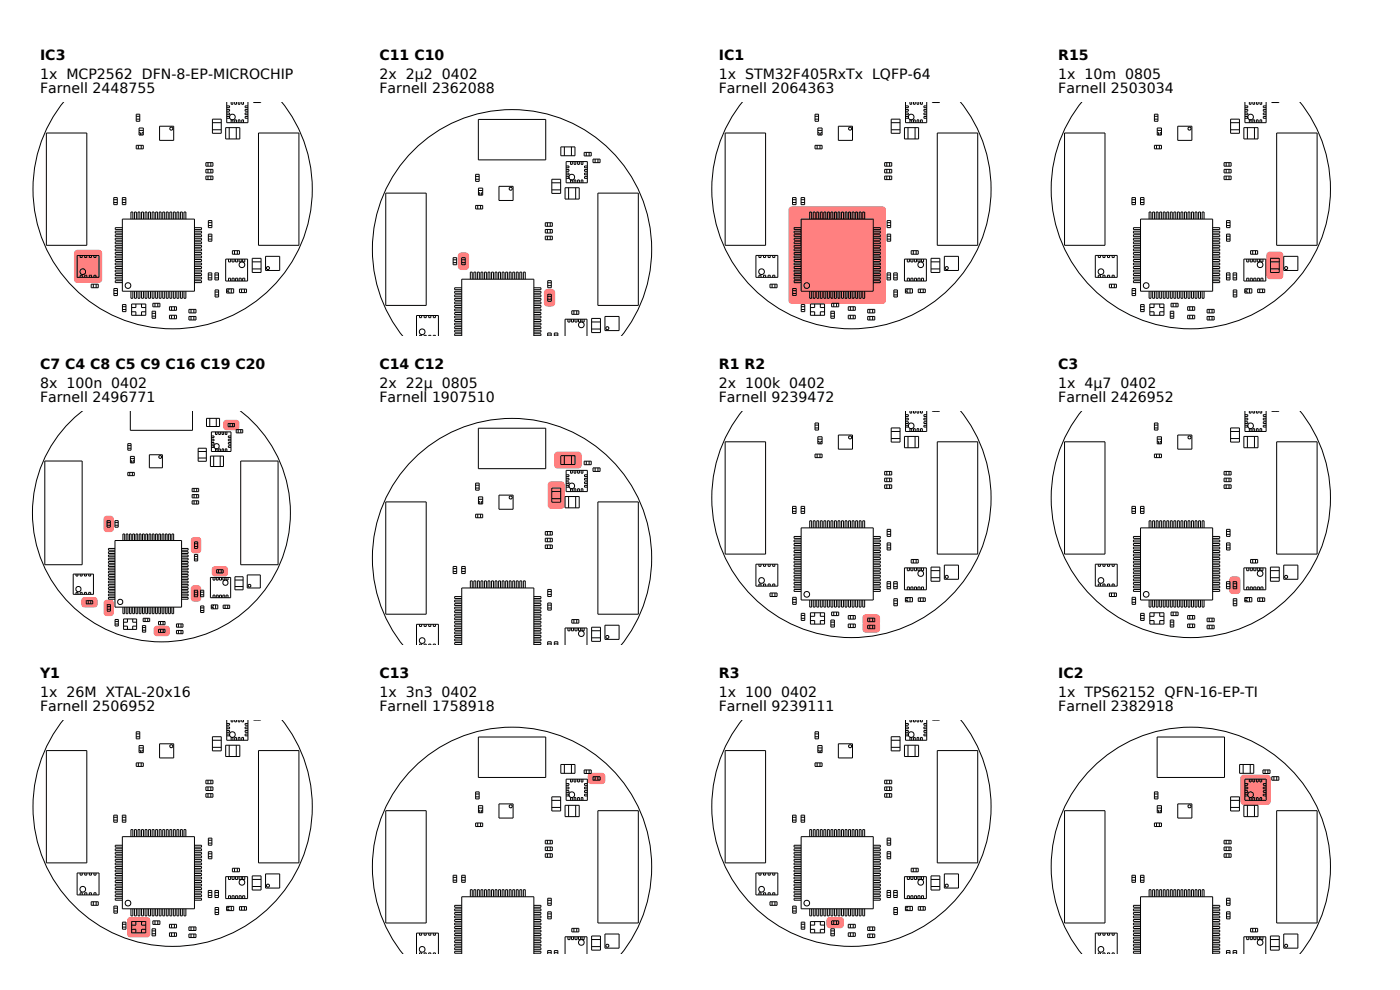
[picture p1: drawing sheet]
<svg xmlns="http://www.w3.org/2000/svg" width="297mm" height="210mm" viewBox="0 0 297 210" stroke-linecap="round" stroke-linejoin="round" font-family="sans-serif">
<defs><g id="words">
<g font-size="3">
<text x="8.5" y="12.8">IC3</text>
<text x="8.5" y="16.8">1x MCP2562 DFN-8-EP-MICROCHIP</text>
<text x="80.5" y="12.8">C11 C10</text>
<text x="80.5" y="16.8">2x 2µ2 0402</text>
<text x="152.5" y="12.8">IC1</text>
<text x="152.5" y="16.8">1x STM32F405RxTx LQFP-64</text>
<text x="224.5" y="12.8">R15</text>
<text x="224.5" y="16.8">1x 10m 0805</text>
<text x="8.5" y="19.8">Farnell 2448755</text>
<text x="80.5" y="19.8">Farnell 2362088</text>
<text x="152.5" y="19.8">Farnell 2064363</text>
<text x="224.5" y="19.8">Farnell 2503034</text>
<text x="8.5" y="78.3">C7 C4 C8 C5 C9 C16 C19 C20</text>
<text x="8.5" y="82.3">8x 100n 0402</text>
<text x="80.5" y="78.3">C14 C12</text>
<text x="80.5" y="82.3">2x 22µ 0805</text>
<text x="152.5" y="78.3">R1 R2</text>
<text x="152.5" y="82.3">2x 100k 0402</text>
<text x="224.5" y="78.3">C3</text>
<text x="224.5" y="82.3">1x 4µ7 0402</text>
<text x="8.5" y="85.3">Farnell 2496771</text>
<text x="80.5" y="85.3">Farnell 1907510</text>
<text x="152.5" y="85.3">Farnell 9239472</text>
<text x="224.5" y="85.3">Farnell 2426952</text>
<text x="8.5" y="143.8">Y1</text>
<text x="80.5" y="143.8">C13</text>
<text x="152.5" y="143.8">R3</text>
<text x="224.5" y="143.8">IC2</text>
<text x="8.5" y="147.8">1x 26M XTAL-20x16</text>
<text x="80.5" y="147.8">1x 3n3 0402</text>
<text x="152.5" y="147.8">1x 100 0402</text>
<text x="224.5" y="147.8">1x TPS62152 QFN-16-EP-TI</text>
<text x="8.5" y="150.8">Farnell 2506952</text>
<text x="80.5" y="150.8">Farnell 1758918</text>
<text x="152.5" y="150.8">Farnell 9239111</text>
<text x="224.5" y="150.8">Farnell 2382918</text>
</g>
</g></defs>
<path d="M15.9 53.2l.5-.2h4.5a.75 .75 0 0 1 .8 .7v5.6a.75 .75 0 0 1-.8 .7h-4.5a.75 .75 0 0 1-.7-.7v-5.6z" fill="#ff8080"/>
<g fill="none" stroke="#000" stroke-width=".21">
<path d="M9.8 28.2h8.6v23.8h-8.6zM13.4 21.7a29.6 29.6 0 0 0 3.1 40.2 29.6 29.6 0 0 0 40.3 0 29.6 29.6 0 0 0 3-40.2M28.9 25.3h.8M28.9 30.8h1.5v.8h-1.5zM28.9 24.2h.8v1.5h-.8zM28.9 24.7h.8M29.4 30.8v.8M29.5 27.7h.9M29.5 28.1h.3v.6M29.5 27.2h.9v1.5h-.9zM30 30.8v.8M30.4 28.1h-.3v.6"/>
<path d="M33.9 26.8h3v3h-3zM36.1 27h.5v.5h-.5zM43.7 37.4h1.5v.7h-1.5zM43.7 34.5h1.5v.8h-1.5zM43.7 35.9h1.5v.8h-1.5zM44.1 34.5v.8M44.1 35.9v.8M44.1 37.4v.7M44.7 34.5v.8M44.7 35.9v.8M44.7 37.4v.7M45.1 26h1.8"/>
<path d="M45.1 25.3h1.8v3h-1.8zM45.1 27.5h1.8M47.9 27.1h3v2.4h-3zM48.1 21.7v4.3h4.5v-4.3M48.1 22.5h.6v.3h-.6M48.1 23.2h.6v.4h-.6M48.1 24h.6v.3h-.6M48.1 24.7h.6v.4h-.6M48.6 27.1v2.4M49 21.7v.4h.4v-.4M49 26v-.6h.4v.6M49.8 26v-.6h.4v.6"/>
<path d="M49.8 21.7v.4h.4v-.4M50.1 27.1v2.4M50.5 26v-.6h.4v.6M50.5 21.7v.4h.4v-.4M51.3 26v-.6h.4v.6M51.3 21.7v.4h.4v-.4M52.6 22.5h-.6v.3h.6M52.6 23.2h-.6v.4h.6M52.6 24h-.6v.3h.6M52.6 24.7h-.6v.4h.6M53.8 21.7h1.5M54.3 21.7v.1"/>
<path d="M54.8 28.2h8.6v23.8h-8.6zM54.9 21.7v.1M16.4 54.2h4.6v4.6h-4.6zM17 54.2v.4h.5v-.4M17 58.8v-.4h.5v.4M18 58.8v-.4h.4v.4M18 54.2v.4h.4v-.4M18.9 58.8v-.4h.5v.4M18.9 54.2v.4h.5v-.4M19.9 58.8v-.4h.5v.4M19.9 54.2v.4h.5v-.4M24.1 41.9h.8v1.5h-.8z"/>
<path d="M24.1 42.4h.8M24.1 43h.8M25.9 41.9h.8v1.5h-.8zM25.9 42.4h.8M25.9 43h.8M26 46.5h15.3v15.3h-15.3zM26 48.3h-1.5v.4h1.5M26 49.1h-1.5v.4h1.5M26 49.8h-1.5v.4h1.5M26 50.6h-1.5v.4h1.5M26 51.3h-1.5v.4h1.5M26 52.1h-1.5v.4h1.5"/>
<path d="M26 52.8h-1.5v.4h1.5M26 53.6h-1.5v.4h1.5M26 54.3h-1.5v.4h1.5M26 55.1h-1.5v.4h1.5M26 55.8h-1.5v.4h1.5M26 56.6h-1.5v.4h1.5M26 57.3h-1.5v.4h1.5M26 58.1h-1.5v.4h1.5M26 58.8h-1.5v.4h1.5M26 59.6h-1.5v.4h1.5M27.8 46.5v-1.5h.4v1.5M28.5 46.5v-1.5h.4v1.5"/>
<path d="M29.3 46.5v-1.5h.4v1.5M30 46.5v-1.5h.4v1.5M30.8 46.5v-1.5h.4v1.5M31.5 46.5v-1.5h.4v1.5M32.3 46.5v-1.5h.4v1.5M33 46.5v-1.5h.4v1.5M33.8 46.5v-1.5h.4v1.5M34.5 46.5v-1.5h.4v1.5M35.3 46.5v-1.5h.4v1.5M36 46.5v-1.5h.4v1.5M36.8 46.5v-1.5h.4v1.5M37.5 46.5v-1.5h.4v1.5"/>
<path d="M38.3 46.5v-1.5h.4v1.5M39 46.5v-1.5h.4v1.5M41.3 48.3h1.5v.4h-1.5M41.3 49.1h1.5v.4h-1.5M41.3 49.8h1.5v.4h-1.5M41.3 50.6h1.5v.4h-1.5M41.3 51.3h1.5v.4h-1.5M41.3 52.1h1.5v.4h-1.5M41.3 52.8h1.5v.4h-1.5M41.3 53.6h1.5v.4h-1.5M41.3 54.3h1.5v.4h-1.5M41.3 55.1h1.5v.4h-1.5"/>
<path d="M41.3 55.8h1.5v.4h-1.5M41.3 56.6h1.5v.4h-1.5M41.3 57.3h1.5v.4h-1.5M41.3 58.1h1.5v.4h-1.5M41.3 58.8h1.5v.4h-1.5M41.3 59.6h1.5v.4h-1.5M44.2 57.9h.7v1.5h-.7zM44.2 58.9h.7M44.2 58.3h.7M44.2 46.8h.8v1.5h-.8zM44.2 49.7h.8v1.5h-.8zM44.2 47.2h.8"/>
<path d="M44.2 47.8h.8M44.2 50.1h.8M44.2 50.7h.8M45.6 57.9h.8v1.5h-.8zM45.6 58.9h.8M45.6 58.3h.8M47.9 55h4.6v4.6h-4.6zM48.5 55v.6h.4v-.6M48.5 59.6v-.6h.4v.6M49.2 55v.6h.5v-.6M49.2 59.6v-.6h.5v.6M49.3 53.2h1.5v.7h-1.5z"/>
<path d="M49.8 53.2v.7M50 55v.6h.4v-.6M50 59.6v-.6h.4v.6M50.4 53.2v.7M50.7 55v.6h.5v-.6M50.7 59.6v-.6h.5v.6M51.5 55v.6h.4v-.6M51.5 59.6v-.6h.4v.6M53.5 54.8h1.9v3h-1.9zM53.5 55.6h1.9M53.5 57.1h1.9M56.3 54.4h3v3h-3z"/>
<path d="M56.6 56.6h.5v.5h-.5zM19.3 60.3h1.5v.7h-1.5zM19.8 60.3v.7M20.4 60.3v.7M24.2 61.2h.7v1.5h-.7zM24.2 62.3h.7M24.2 61.7h.7M26 64.6h.7v1.5h-.7zM26 65.7h.7M26 65.1h.7M27.8 61.8v1.5h.4v-1.5M27.9 64.5h3v2.4h-3z"/>
<path d="M27.9 66.1h.9v.8M28.5 61.8v1.5h.4v-1.5M28.8 64.5v.7h-.9M29.3 61.8v1.5h.4v-1.5M30 64.5v.7h.9M30 61.8v1.5h.4v-1.5M30.8 61.8v1.5h.4v-1.5M30.9 66.1h-.9v.8M31.5 61.8v1.5h.4v-1.5M32.3 66h.7v1.5h-.7zM32.3 67.1h.7M32.3 66.5h.7"/>
<path d="M32.3 61.8v1.5h.4v-1.5M32.4 64.3h1.5v.8h-1.5zM32.9 64.3v.8M33 61.8v1.5h.4v-1.5M33.5 64.3v.8M33.8 61.8v1.5h.4v-1.5M34.5 61.8v1.5h.4v-1.5M35.3 61.8v1.5h.4v-1.5M36 65.1h1.5v.7h-1.5zM36 66.9h1.5v.7h-1.5zM36 61.8v1.5h.4v-1.5M36.4 65.1v.7"/>
<path d="M36.4 66.9v.7M36.8 61.8v1.5h.4v-1.5M37 65.1v.7M37 66.9v.7M37.5 61.8v1.5h.4v-1.5M38.3 61.8v1.5h.4v-1.5M39 61.8v1.5h.4v-1.5M40.1 67.1h1.5v.8h-1.5zM40.1 65.6h1.5v.8h-1.5zM40.5 65.6v.8M40.5 67.1v.8M41.1 65.6v.8"/>
<path d="M41.1 67.1v.8M45.6 61.5h.8v1.5h-.8zM45.6 62h.8M45.6 62.6h.8M48.1 61.9h.5v.3M48.1 61.3h1.5v.9h-1.5zM48.6 61.3v.3h-.5M49.1 61.3v.9M50.8 61.3h1.5v.8h-1.5zM51.3 61.3v.8M51.9 61.3v.8"/>
<circle cx="49.3" cy="24.8" r=".6"/>
<circle cx="17.6" cy="57.6" r=".6"/>
<circle cx="51.3" cy="56.2" r=".6"/>
<circle cx="27.2" cy="60.6" r=".6"/>
</g>
<g fill="#ff8080">
<path d="M40.7 114.1a1.46 1.46 0 0 1 1.9 .2l.1 2.4a.69 .69 0 0 1-.7 .7h-.8a.69 .69 0 0 1-.7-.7v-2.1z"/>
<path d="M22.2 127.4a1.46 1.46 0 0 1 1.9 .3l.1 2.3a.69 .69 0 0 1-.7 .7h-.8a.69 .69 0 0 1-.7-.7v-2.1z"/>
<path d="M40.7 124.4a1.46 1.46 0 0 1 1.9 .2l.1 2.3a.69 .69 0 0 1-.7 .7h-.8a.69 .69 0 0 1-.7-.7v-2z"/>
<path d="M22.2 109.6a1.46 1.46 0 0 1 1.9 .2l.1 2.4a.69 .69 0 0 1-.7 .7h-.9a.69 .69 0 0 1-.7-.7v-2.1z"/>
<path d="M32.8 133l.5-.3h2.1a.69 .69 0 0 1 .7 .7v.9a.69 .69 0 0 1-.7 .7h-2.1a.69 .69 0 0 1-.7-.7v-.9z"/>
<path d="M17.5 126.9l.4-.2h2.1a.69 .69 0 0 1 .7 .7v.8a.69 .69 0 0 1-.7 .7h-2.1a.69 .69 0 0 1-.6-.7v-.8z"/>
<path d="M47.5 89.3l.5-.2h2.1a.69 .69 0 0 1 .7 .7v.8a.69 .69 0 0 1-.7 .7h-2.1a.69 .69 0 0 1-.7-.7v-.8z"/>
<path d="M45.1 120.3l.5-.2h2.1a.69 .69 0 0 1 .7 .7v.8a.69 .69 0 0 1-.7 .7h-2.1a.69 .69 0 0 1-.7-.7v-.8z"/>
</g>
<g fill="none" stroke="#000" stroke-width=".21">
<path d="M9.5 97.8h7.9v22h-7.9zM17.5 87.2a27.4 27.4 0 0 0-3.4 40.1 27.4 27.4 0 0 0 40.3 0 27.4 27.4 0 0 0-3.4-40.1M27.1 95.1h.7M27.1 94.1h.7v1.4h-.7zM27.1 94.5h.7M27.6 87.2v4.1h13.3v-4.1M27.7 97.3h.8M27.7 97.7h.2v.5M27.7 96.8h.8v1.4h-.8zM28.5 97.7h-.3v.5M31.7 96.5h2.8v2.7h-2.8zM33.8 96.7h.4v.5h-.4z"/>
<path d="M42 95.8h1.8M42 95.1h1.8v2.8h-1.8zM42 97.2h1.8M43.8 88.7h2.8v1.8h-2.8zM44.5 88.7v1.8M44.6 96.8h2.8v2.2h-2.8zM44.9 91.6h4.1v4.2h-4.1zM44.9 92.5h.5v.3h-.5M44.9 93.2h.5v.3h-.5M44.9 93.9h.5v.3h-.5M44.9 94.6h.5v.3h-.5M45.3 96.8v2.2"/>
<path d="M45.7 91.6v.6h.4v-.6M45.7 95.8v-.6h.4v.6M45.9 88.7v1.8M46.4 95.8v-.6h.4v.6M46.4 91.6v.6h.4v-.6M46.7 96.8v2.2M47.1 95.8v-.6h.3v.6M47.1 91.6v.6h.3v-.6M47.8 95.8v-.6h.3v.6M47.8 91.6v.6h.3v-.6M48.4 89.8h1.4v.7h-1.4zM48.8 89.8v.7"/>
<path d="M49 92.5h-.5v.3h.5M49 93.2h-.5v.3h.5M49 93.9h-.5v.3h.5M49 94.6h-.5v.3h.5M49.4 89.8v.7M50.1 91.1h1.4v.7h-1.4zM50.5 91.1v.7M51.1 97.8h7.9v22h-7.9zM51.1 91.1v.7M22.7 110.5h.7v1.3h-.7zM22.7 110.9h.7M22.7 111.4h.7"/>
<path d="M24.4 110.5h.7v1.3h-.7zM24.4 110.9h.7M24.4 111.4h.7M24.4 114.7h14.1v14.1h-14.1zM24.4 116.4h-1.4v.3h1.4M24.4 117h-1.4v.4h1.4M24.4 117.7h-1.4v.4h1.4M24.4 118.4h-1.4v.4h1.4M24.4 119.1h-1.4v.4h1.4M24.4 119.8h-1.4v.4h1.4M26.1 114.7v-1.4h.4v1.4M26.8 114.7v-1.4h.3v1.4"/>
<path d="M27.1 100.2h1.4v.7h-1.4zM27.5 114.7v-1.4h.3v1.4M27.5 100.2v.7M28.1 100.2v.7M28.2 114.7v-1.4h.3v1.4M28.8 114.7v-1.4h.4v1.4M29.5 114.7v-1.4h.4v1.4M30.2 114.7v-1.4h.4v1.4M30.9 114.7v-1.4h.4v1.4M31.6 114.7v-1.4h.4v1.4M32.3 114.7v-1.4h.4v1.4M33 114.7v-1.4h.4v1.4"/>
<path d="M33.7 114.7v-1.4h.4v1.4M34.4 114.7v-1.4h.4v1.4M35.1 114.7v-1.4h.4v1.4M35.8 114.7v-1.4h.4v1.4M36.5 114.7v-1.4h.3v1.4M38.5 116.4h1.4v.3h-1.4M38.5 117h1.4v.4h-1.4M38.5 117.7h1.4v.4h-1.4M38.5 118.4h1.4v.4h-1.4M38.5 119.1h1.4v.4h-1.4M38.5 119.8h1.4v.4h-1.4M40.8 106.2h1.3v.7h-1.3z"/>
<path d="M40.8 103.6h1.3v.7h-1.3zM40.8 104.9h1.3v.7h-1.3zM41.2 103.6v.7M41.2 104.9v.7M41.2 106.2v.7M41.2 115h.7v1.3h-.7zM41.2 117.6h.7v1.4h-.7zM41.2 115.4h.7M41.2 115.9h.7M41.2 118h.7M41.2 118.6h.7M41.7 103.6v.7"/>
<path d="M41.7 104.9v.7M41.7 106.2v.7M15.5 121.8h4.3v4.3h-4.3zM16.1 121.8v.4h.4v-.4M16.1 126.1v-.4h.4v.4M17 126.1v-.4h.4v.4M17 121.8v.4h.4v-.4M17.9 126.1v-.4h.4v.4M17.9 121.8v.4h.4v-.4M18.3 127.4h1.4v.7h-1.4zM18.7 127.4v.7M18.8 121.8v.4h.4v-.4"/>
<path d="M18.8 126.1v-.4h.4v.4M19.3 127.4v.7M22.7 128.3h.7v1.4h-.7zM22.7 129.2h.7M22.7 128.7h.7M24.4 120.5h-1.4v.4h1.4M24.4 121.2h-1.4v.4h1.4M24.4 121.9h-1.4v.4h1.4M24.4 122.6h-1.4v.4h1.4M24.4 123.3h-1.4v.4h1.4M24.4 124h-1.4v.3h1.4M24.4 124.7h-1.4v.3h1.4"/>
<path d="M24.4 125.4h-1.4v.3h1.4M24.4 126.1h-1.4v.3h1.4M24.4 126.7h-1.4v.4h1.4M24.4 131.4h.7v1.4h-.7zM24.4 132.4h.7M24.4 131.8h.7M26.1 128.8v1.4h.4v-1.4M26.2 132.8h.8v.7M26.2 131.3h2.8v2.2h-2.8zM26.8 128.8v1.4h.3v-1.4M27 131.3v.7h-.8M27.5 128.8v1.4h.3v-1.4"/>
<path d="M28.2 131.3v.7h.8M28.2 128.8v1.4h.3v-1.4M28.8 128.8v1.4h.4v-1.4M29 132.8h-.8v.7M29.5 128.8v1.4h.4v-1.4M30.2 132.7h.7v1.4h-.7zM30.2 133.7h.7M30.2 133.1h.7M30.2 128.8v1.4h.4v-1.4M30.4 131.2h1.4v.7h-1.4zM30.8 131.2v.7M30.9 128.8v1.4h.4v-1.4"/>
<path d="M31.3 131.2v.7M31.6 128.8v1.4h.4v-1.4M32.3 128.8v1.4h.4v-1.4M33 128.8v1.4h.4v-1.4M33.6 131.8h1.4v.7h-1.4zM33.6 133.5h1.4v.7h-1.4zM33.7 128.8v1.4h.4v-1.4M34 131.8v.7M34 133.5v.7M34.4 128.8v1.4h.4v-1.4M34.6 131.8v.7M34.6 133.5v.7"/>
<path d="M35.1 128.8v1.4h.4v-1.4M35.8 128.8v1.4h.4v-1.4M36.5 128.8v1.4h.3v-1.4M37.4 133.7h1.4v.7h-1.4zM37.4 132.4h1.4v.7h-1.4zM37.9 132.4v.7M37.9 133.7v.7M38.4 132.4v.7M38.4 133.7v.7M38.5 120.5h1.4v.4h-1.4M38.5 121.2h1.4v.4h-1.4M38.5 121.9h1.4v.4h-1.4"/>
<path d="M38.5 122.6h1.4v.4h-1.4M38.5 123.3h1.4v.4h-1.4M38.5 124h1.4v.3h-1.4M38.5 124.7h1.4v.3h-1.4M38.5 125.4h1.4v.3h-1.4M38.5 126.1h1.4v.3h-1.4M38.5 126.7h1.4v.4h-1.4M41.2 125.2h.7v1.4h-.7zM41.2 126.2h.7M41.2 125.6h.7M42.5 125.2h.7v1.4h-.7zM42.5 126.2h.7"/>
<path d="M42.5 125.6h.7M42.6 128.6h.7v1.3h-.7zM42.6 129h.7M42.6 129.5h.7M44.6 122.5h4.3v4.3h-4.3zM44.8 128.9h.5v.3M44.8 128.3h1.4v.9h-1.4zM45.2 122.5v.6h.4v-.6M45.2 126.8v-.5h.4v.5M45.3 128.3v.3h-.5M45.7 128.3v.9M45.9 122.5v.6h.4v-.6"/>
<path d="M45.9 126.8v-.5h.4v.5M46 120.9h1.3v.7h-1.3zM46.4 120.9v.7M46.6 122.5v.6h.4v-.6M46.6 126.8v-.5h.4v.5M46.9 120.9v.7M47.3 122.5v.6h.4v-.6M47.3 126.8v-.5h.4v.5M47.3 128.4h1.4v.7h-1.4zM47.8 128.4v.7M48 122.5v.6h.4v-.6M48 126.8v-.5h.4v.5"/>
<path d="M48.3 128.4v.7M49.8 123.1h1.8M49.8 122.4h1.8v2.7h-1.8zM49.8 124.4h1.8M52.5 122h2.7v2.7h-2.7zM52.7 124h.4v.5h-.4z"/>
<circle cx="46" cy="94.7" r=".56"/>
<circle cx="16.6" cy="125" r=".56"/>
<circle cx="25.5" cy="127.7" r=".56"/>
<circle cx="47.8" cy="123.6" r=".56"/>
</g>
<path d="M27.2 194.8l.5-.3h3.5a.75 .75 0 0 1 .7 .8v2.8a.75 .75 0 0 1-.7 .8h-3.5a.75 .75 0 0 1-.7-.8v-2.8z" fill="#ff8080"/>
<g fill="none" stroke="#000" stroke-width=".21">
<path d="M9.8 159.2h8.6v23.9h-8.6zM13.4 152.7a29.6 29.6 0 0 0 3.1 40.2 29.6 29.6 0 0 0 40.3 0 29.6 29.6 0 0 0 3-40.2M28.9 156.3h.8M28.9 155.2h.8v1.5h-.8zM28.9 155.7h.8M29.5 158.7h.9M29.5 159.2h.3v.5M29.5 158.2h.9v1.5h-.9zM30.4 159.2h-.3v.5M33.9 157.8h3v3h-3zM36.1 158.1h.5v.4h-.5zM45.1 157h1.8"/>
<path d="M45.1 156.3h1.8v3h-1.8zM45.1 158.5h1.8M47.9 158.1h3v2.4h-3zM48.1 152.7v4.3h4.5v-4.3M48.1 153.5h.6v.4h-.6M48.1 154.2h.6v.4h-.6M48.1 155h.6v.4h-.6M48.1 155.7h.6v.4h-.6M48.6 158.1v2.4M49 152.7v.4h.4v-.4M49 157v-.6h.4v.6M49.8 157v-.6h.4v.6"/>
<path d="M49.8 152.7v.4h.4v-.4M50.1 158.1v2.4M50.5 157v-.6h.4v.6M50.5 152.7v.4h.4v-.4M51.3 157v-.6h.4v.6M51.3 152.7v.4h.4v-.4M52.6 153.5h-.6v.4h.6M52.6 154.2h-.6v.4h.6M52.6 155h-.6v.4h.6M52.6 155.7h-.6v.4h.6M53.8 152.7h1.5M54.3 152.7v.1"/>
<path d="M54.8 159.2h8.6v23.9h-8.6zM54.9 152.7v.1M24.1 172.9h.8v1.5h-.8zM24.1 173.4h.8M24.1 174h.8M25.9 172.9h.8v1.5h-.8zM25.9 173.4h.8M25.9 174h.8M26 177.5h15.3v15.3h-15.3zM26 179.3h-1.5v.4h1.5M27.8 177.5v-1.5h.4v1.5M28.5 177.5v-1.5h.4v1.5"/>
<path d="M28.9 161.8h1.5v.8h-1.5zM29.3 177.5v-1.5h.4v1.5M29.4 161.8v.8M30 161.8v.8M30 177.5v-1.5h.4v1.5M30.8 177.5v-1.5h.4v1.5M31.5 177.5v-1.5h.4v1.5M32.3 177.5v-1.5h.4v1.5M33 177.5v-1.5h.4v1.5M33.8 177.5v-1.5h.4v1.5M34.5 177.5v-1.5h.4v1.5M35.3 177.5v-1.5h.4v1.5"/>
<path d="M36 177.5v-1.5h.4v1.5M36.8 177.5v-1.5h.4v1.5M37.5 177.5v-1.5h.4v1.5M38.3 177.5v-1.5h.4v1.5M39 177.5v-1.5h.4v1.5M41.3 179.3h1.5v.4h-1.5M43.7 168.4h1.5v.7h-1.5zM43.7 165.5h1.5v.8h-1.5zM43.7 166.9h1.5v.8h-1.5zM44.1 165.5v.8M44.1 166.9v.8M44.1 168.4v.7"/>
<path d="M44.2 177.8h.8v1.5h-.8zM44.2 178.3h.8M44.2 178.9h.8M44.7 165.5v.8M44.7 166.9v.8M44.7 168.4v.7M16.4 185.2h4.6v4.7h-4.6zM17 185.2v.5h.5v-.5M17 189.9v-.5h.5v.5M18 189.9v-.5h.4v.5M18 185.2v.5h.4v-.5M18.9 189.9v-.5h.5v.5"/>
<path d="M18.9 185.2v.5h.5v-.5M19.3 191.3h1.5v.8h-1.5zM19.8 191.3v.8M19.9 189.9v-.5h.5v.5M19.9 185.2v.5h.5v-.5M20.4 191.3v.8M24.2 192.2h.7v1.5h-.7zM24.2 193.3h.7M24.2 192.7h.7M26 180.1h-1.5v.4h1.5M26 180.8h-1.5v.4h1.5M26 181.6h-1.5v.4h1.5"/>
<path d="M26 182.3h-1.5v.4h1.5M26 183.1h-1.5v.4h1.5M26 183.8h-1.5v.4h1.5M26 184.6h-1.5v.4h1.5M26 185.3h-1.5v.4h1.5M26 186.1h-1.5v.4h1.5M26 186.8h-1.5v.4h1.5M26 187.6h-1.5v.4h1.5M26 188.3h-1.5v.4h1.5M26 189.1h-1.5v.4h1.5M26 189.8h-1.5v.4h1.5M26 190.6h-1.5v.4h1.5"/>
<path d="M26 195.6h.7v1.5h-.7zM26 196.7h.7M26 196.1h.7M27.8 192.8v1.5h.4v-1.5M27.9 195.5h3v2.4h-3zM27.9 197.2h.9v.7M28.5 192.8v1.5h.4v-1.5M28.8 195.5v.8h-.9M29.3 192.8v1.5h.4v-1.5M30 195.5v.8h.9M30 192.8v1.5h.4v-1.5M30.8 192.8v1.5h.4v-1.5"/>
<path d="M30.9 197.2h-.9v.7M31.5 192.8v1.5h.4v-1.5M32.3 197h.7v1.5h-.7zM32.3 198.1h.7M32.3 197.5h.7M32.3 192.8v1.5h.4v-1.5M32.4 195.4h1.5v.7h-1.5zM32.9 195.4v.7M33 192.8v1.5h.4v-1.5M33.5 195.4v.7M33.8 192.8v1.5h.4v-1.5M34.5 192.8v1.5h.4v-1.5"/>
<path d="M35.3 192.8v1.5h.4v-1.5M36 196.1h1.5v.7h-1.5zM36 197.9h1.5v.7h-1.5zM36 192.8v1.5h.4v-1.5M36.4 196.1v.7M36.4 197.9v.7M36.8 192.8v1.5h.4v-1.5M37 196.1v.7M37 197.9v.7M37.5 192.8v1.5h.4v-1.5M38.3 192.8v1.5h.4v-1.5M39 192.8v1.5h.4v-1.5"/>
<path d="M40.1 198.1h1.5v.8h-1.5zM40.1 196.7h1.5v.7h-1.5zM40.5 196.7v.7M40.5 198.1v.8M41.1 196.7v.7M41.1 198.1v.8M41.3 180.1h1.5v.4h-1.5M41.3 180.8h1.5v.4h-1.5M41.3 181.6h1.5v.4h-1.5M41.3 182.3h1.5v.4h-1.5M41.3 183.1h1.5v.4h-1.5M41.3 183.8h1.5v.4h-1.5"/>
<path d="M41.3 184.6h1.5v.4h-1.5M41.3 185.3h1.5v.4h-1.5M41.3 186.1h1.5v.4h-1.5M41.3 186.8h1.5v.4h-1.5M41.3 187.6h1.5v.4h-1.5M41.3 188.3h1.5v.4h-1.5M41.3 189.1h1.5v.4h-1.5M41.3 189.8h1.5v.4h-1.5M41.3 190.6h1.5v.4h-1.5M44.2 188.9h.7v1.5h-.7zM44.2 190h.7M44.2 189.4h.7"/>
<path d="M44.2 180.7h.8v1.5h-.8zM44.2 181.1h.8M44.2 181.7h.8M45.6 188.9h.8v1.5h-.8zM45.6 190h.8M45.6 189.4h.8M45.6 192.5h.8v1.5h-.8zM45.6 193h.8M45.6 193.6h.8M47.9 186h4.6v4.6h-4.6zM48.1 192.9h.5v.3M48.1 192.3h1.5v.9h-1.5z"/>
<path d="M48.5 186v.6h.4v-.6M48.5 190.6v-.6h.4v.6M48.6 192.3v.3h-.5M49.1 192.3v.9M49.2 186v.6h.5v-.6M49.2 190.6v-.6h.5v.6M49.3 184.2h1.5v.7h-1.5zM49.8 184.2v.7M50 186v.6h.4v-.6M50 190.6v-.6h.4v.6M50.4 184.2v.7M50.7 186v.6h.5v-.6"/>
<path d="M50.7 190.6v-.6h.5v.6M50.8 192.3h1.5v.8h-1.5zM51.3 192.3v.8M51.5 186v.6h.4v-.6M51.5 190.6v-.6h.4v.6M51.9 192.3v.8M53.5 185.8h1.9v3h-1.9zM53.5 186.6h1.9M53.5 188.1h1.9M56.3 185.4h3v3h-3zM56.6 187.6h.5v.5h-.5z"/>
<circle cx="49.3" cy="155.8" r=".6"/>
<circle cx="17.6" cy="188.7" r=".6"/>
<circle cx="27.2" cy="191.6" r=".6"/>
<circle cx="51.3" cy="187.2" r=".6"/>
</g>
<g fill="#ff8080">
<path d="M97.4 53.8a1.59 1.59 0 0 1 2.1 .2v2.5a.75 .75 0 0 1-.7 .8h-.9a.75 .75 0 0 1-.8-.8v-2.2z"/>
<path d="M115.6 61.5a1.59 1.59 0 0 1 2.1 .3l.1 2.5a.75 .75 0 0 1-.8 .7h-.9a.75 .75 0 0 1-.7-.7v-2.3z"/>
</g>
<g fill="none" stroke="#000" stroke-width=".21">
<path d="M100.9 37.4h.8M100.9 38h.8M100.9 37h.8v1.5h-.8zM101.5 25.3h14.3v8.6h-14.3zM101.5 39.9h.9v1.5h-.9zM105.9 39.5h3v3h-3zM108.1 39.8h.5v.5h-.5zM117.1 38.8h1.9M117.1 38h1.9v3h-1.9zM119 31.2h3v1.8h-3zM119.7 31.2v1.8M119.9 39.8h3v2.4h-3z"/>
<path d="M120.1 34.3h4.5v4.5h-4.5zM120.1 35.2h.6v.4h-.6M120.1 36h.6v.3h-.6M120.1 36.7h.6v.4h-.6M120.1 37.5h.6v.3h-.6M120.6 39.8v2.4M121.1 34.3v.6h.3v-.6M121.1 38.8v-.6h.3v.6M121.2 31.2v1.8M121.8 38.8v-.6h.4v.6M121.8 34.3v.6h.4v-.6M122.1 39.8v2.4"/>
<path d="M122.6 38.8v-.6h.3v.6M122.6 34.3v.6h.3v-.6M123.3 38.8v-.6h.4v.6M123.3 34.3v.6h.4v-.6M123.9 32.3h1.5v.8h-1.5zM124.4 32.3v.8M124.6 35.2h-.6v.4h.6M124.6 36h-.6v.3h.6M124.6 36.7h-.6v.4h.6M124.6 37.5h-.6v.3h.6M125 32.3v.8M125.8 33.8h1.5v.7h-1.5z"/>
<path d="M126.3 33.8v.7M126.9 33.8v.7M81.8 41h8.6v23.8h-8.6zM96.1 54.7h.8v1.5h-.8zM96.1 55.1h.8M96.1 55.7h.8M98 54.7h.7v1.5h-.7zM98 55.1h.7M98 55.7h.7M99.8 59.2v-1.5h.4v1.5M100.5 59.2v-1.5h.4v1.5M100.9 43.6h1.5v.7h-1.5z"/>
<path d="M101.3 59.2v-1.5h.4v1.5M101.4 43.6v.7M101.5 40.4h.9M101.5 40.9h.3v.5M102 43.6v.7M102 59.2v-1.5h.4v1.5M102.4 40.9h-.3v.5M102.8 59.2v-1.5h.4v1.5M103.5 59.2v-1.5h.4v1.5M104.3 59.2v-1.5h.4v1.5M105 59.2v-1.5h.4v1.5M105.8 59.2v-1.5h.4v1.5"/>
<path d="M106.5 59.2v-1.5h.4v1.5M107.3 59.2v-1.5h.4v1.5M108 59.2v-1.5h.4v1.5M108.8 59.2v-1.5h.4v1.5M109.5 59.2v-1.5h.4v1.5M110.3 59.2v-1.5h.4v1.5M111 59.2v-1.5h.4v1.5M115.7 50.1h1.5v.8h-1.5zM115.7 47.3h1.5v.7h-1.5zM115.7 48.7h1.5v.7h-1.5zM116.1 47.3v.7M116.1 48.7v.7"/>
<path d="M116.1 50.1v.8M116.2 59.5h.8v1.5h-.8zM116.2 60h.8M116.7 47.3v.7M116.7 48.7v.7M116.7 50.1v.8M117.1 40.3h1.9M126.9 41h8.5v23.8h-8.5zM85.5 71.3a29.6 29.6 0 0 1 3-40.1 29.6 29.6 0 0 1 40.3 0 29.6 29.6 0 0 1 3 40.1M88.4 71.3v-4.4h4.6v4.4M89 66.9v.5h.5v-.5M89 71.3v-.2h.5v.2"/>
<path d="M90 71.3v-.2h.4v.2M90 66.9v.5h.4v-.5M91 71.3v-.2h.4v.2M91 66.9v.5h.4v-.5M91.9 71.3v-.2h.5v.2M91.9 66.9v.5h.5v-.5M98 61.1h-1.5v.4h1.5M98 71.3v-12.1h15.3v12.1M98 61.8h-1.5v.4h1.5M98 62.6h-1.5v.4h1.5M98 63.3h-1.5v.4h1.5M98 64.1h-1.5v.4h1.5"/>
<path d="M98 64.8h-1.5v.4h1.5M98 65.6h-1.5v.4h1.5M98 66.3h-1.5v.4h1.5M98 67.1h-1.5v.4h1.5M98 67.8h-1.5v.4h1.5M98 68.6h-1.5v.4h1.5M98 69.3h-1.5v.4h1.5M98 70.1h-1.5v.4h1.5M98 70.8h-1.5v.4h1.5M113.3 61.1h1.5v.4h-1.5M113.3 61.8h1.5v.4h-1.5M113.3 62.6h1.5v.4h-1.5"/>
<path d="M113.3 63.3h1.5v.4h-1.5M113.3 64.1h1.5v.4h-1.5M113.3 64.8h1.5v.4h-1.5M113.3 65.6h1.5v.4h-1.5M113.3 66.3h1.5v.4h-1.5M113.3 67.1h1.5v.4h-1.5M113.3 67.8h1.5v.4h-1.5M113.3 68.6h1.5v.4h-1.5M113.3 69.3h1.5v.4h-1.5M113.3 70.1h1.5v.4h-1.5M113.3 70.8h1.5v.4h-1.5M116.2 71.3v-.7h.8v.7"/>
<path d="M116.2 71.1h.8M116.2 62.4h.8v1.5h-.8zM116.2 60.6h.8M116.2 62.9h.8M116.2 63.5h.8M117.6 71.3v-.7h.8v.7M117.6 71.1h.8M119.9 71.3v-3.6h4.6v3.6M120.5 67.7v.6h.4v-.6M121.2 67.7v.6h.5v-.6M121.3 65.9h1.5v.8h-1.5zM121.8 65.9v.8"/>
<path d="M122 67.7v.6h.4v-.6M122.4 65.9v.8M122.7 67.7v.6h.5v-.6M123.5 67.7v.6h.4v-.6M125.5 68.3h1.9M125.5 67.6h1.9v3h-1.9zM125.5 69.8h1.9M128.4 67.1h3v3h-3zM128.6 69.4h.5v.5h-.5z"/>
<circle cx="121.3" cy="37.6" r=".6"/>
<circle cx="89.6" cy="70.4" r=".6"/>
<circle cx="123.3" cy="68.9" r=".6"/>
</g>
<g fill="#ff8080">
<path d="M117.8 96l.5-.2h4.4a.75 .75 0 0 1 .7 .8v2.1a.75 .75 0 0 1-.7 .7h-4.4a.75 .75 0 0 1-.7-.7v-2.1z"/>
<path d="M116.4 102.3l.6-.2h2.1a.75 .75 0 0 1 .7 .8v4.3a.75 .75 0 0 1-.7 .8h-2.1a.75 .75 0 0 1-.8-.8v-4.3z"/>
</g>
<g fill="none" stroke="#000" stroke-width=".21">
<path d="M101.5 90.8h14.3v8.6h-14.3zM119 96.7h3v1.9h-3zM119.7 96.7v1.9M120.1 99.8h4.5v4.5h-4.5zM121.1 99.8v.6h.3v-.6M121.2 96.7v1.9M121.8 99.8v.6h.4v-.6M122.6 99.8v.6h.3v-.6M123.3 99.8v.6h.4v-.6M123.9 97.8h1.5v.8h-1.5zM124.4 97.8v.8M125 97.8v.8"/>
<path d="M125.8 99.3h1.5v.7h-1.5zM126.3 99.3v.7M126.9 99.3v.7M81.8 106.5h8.6v23.8h-8.6zM100.9 102.9h.8M100.9 103.5h.8M100.9 109.1h1.5v.7h-1.5zM100.9 102.5h.8v1.5h-.8zM101.4 109.1v.7M101.5 105.4h.9v1.5h-.9zM101.5 105.9h.9M101.5 106.4h.3v.5"/>
<path d="M102 109.1v.7M102.4 106.4h-.3v.5M105.9 105h3v3h-3zM108.1 105.3h.5v.5h-.5zM115.7 115.6h1.5v.8h-1.5zM115.7 112.8h1.5v.7h-1.5zM115.7 114.2h1.5v.7h-1.5zM116.1 112.8v.7M116.1 114.2v.7M116.1 115.6v.8M116.7 112.8v.7M116.7 114.2v.7"/>
<path d="M116.7 115.6v.8M117.1 104.3h1.9M117.1 103.5h1.9v3h-1.9zM117.1 105.8h1.9M119.9 105.3h3v2.4h-3zM120.1 100.7h.6v.4h-.6M120.1 101.5h.6v.4h-.6M120.1 102.2h.6v.4h-.6M120.1 103h.6v.4h-.6M120.6 105.3v2.4M121.1 104.3v-.6h.3v.6M121.8 104.3v-.6h.4v.6"/>
<path d="M122.1 105.3v2.4M122.6 104.3v-.6h.3v.6M123.3 104.3v-.6h.4v.6M124.6 100.7h-.6v.4h.6M124.6 101.5h-.6v.4h.6M124.6 102.2h-.6v.4h.6M124.6 103h-.6v.4h.6M126.9 106.5h8.5v23.8h-8.5zM85.5 136.8a29.6 29.6 0 0 1 3-40.1 29.6 29.6 0 0 1 40.3 0 29.6 29.6 0 0 1 3 40.1M88.4 136.8v-4.4h4.6v4.4M89 132.4v.5h.5v-.5M89 136.8v-.2h.5v.2"/>
<path d="M90 136.8v-.2h.4v.2M90 132.4v.5h.4v-.5M91 136.8v-.2h.4v.2M91 132.4v.5h.4v-.5M91.9 136.8v-.2h.5v.2M91.9 132.4v.5h.5v-.5M96.1 120.2h.8v1.5h-.8zM96.1 120.6h.8M96.1 121.2h.8M98 120.2h.7v1.5h-.7zM98 120.6h.7M98 121.2h.7"/>
<path d="M98 126.6h-1.5v.4h1.5M98 136.8v-12.1h15.3v12.1M98 127.3h-1.5v.4h1.5M98 128.1h-1.5v.4h1.5M98 128.8h-1.5v.4h1.5M98 129.6h-1.5v.4h1.5M98 130.3h-1.5v.4h1.5M98 131.1h-1.5v.4h1.5M98 131.8h-1.5v.4h1.5M98 132.6h-1.5v.4h1.5M98 133.3h-1.5v.4h1.5M98 134.1h-1.5v.4h1.5"/>
<path d="M98 134.8h-1.5v.4h1.5M98 135.6h-1.5v.4h1.5M98 136.3h-1.5v.4h1.5M99.8 124.7v-1.5h.4v1.5M100.5 124.7v-1.5h.4v1.5M101.3 124.7v-1.5h.4v1.5M102 124.7v-1.5h.4v1.5M102.8 124.7v-1.5h.4v1.5M103.5 124.7v-1.5h.4v1.5M104.3 124.7v-1.5h.4v1.5M105 124.7v-1.5h.4v1.5M105.8 124.7v-1.5h.4v1.5"/>
<path d="M106.5 124.7v-1.5h.4v1.5M107.3 124.7v-1.5h.4v1.5M108 124.7v-1.5h.4v1.5M108.8 124.7v-1.5h.4v1.5M109.5 124.7v-1.5h.4v1.5M110.3 124.7v-1.5h.4v1.5M111 124.7v-1.5h.4v1.5M113.3 126.6h1.5v.4h-1.5M113.3 127.3h1.5v.4h-1.5M113.3 128.1h1.5v.4h-1.5M113.3 128.8h1.5v.4h-1.5M113.3 129.6h1.5v.4h-1.5"/>
<path d="M113.3 130.3h1.5v.4h-1.5M113.3 131.1h1.5v.4h-1.5M113.3 131.8h1.5v.4h-1.5M113.3 132.6h1.5v.4h-1.5M113.3 133.3h1.5v.4h-1.5M113.3 134.1h1.5v.4h-1.5M113.3 134.8h1.5v.4h-1.5M113.3 135.6h1.5v.4h-1.5M113.3 136.3h1.5v.4h-1.5M116.2 136.8v-.6h.8v.6M116.2 136.6h.8M116.2 125.1h.8v1.5h-.8z"/>
<path d="M116.2 127.9h.8v1.5h-.8zM116.2 125.5h.8M116.2 126.1h.8M116.2 128.4h.8M116.2 129h.8M117.6 136.8v-.6h.8v.6M117.6 136.6h.8M119.9 136.8v-3.6h4.6v3.6M120.5 133.2v.6h.4v-.6M121.2 133.2v.6h.5v-.6M121.3 131.4h1.5v.8h-1.5zM121.8 131.4v.8"/>
<path d="M122 133.2v.6h.4v-.6M122.4 131.4v.8M122.7 133.2v.6h.5v-.6M123.5 133.2v.6h.4v-.6M125.5 133.8h1.9M125.5 133.1h1.9v3h-1.9zM125.5 135.3h1.9M128.4 132.6h3v3h-3zM128.6 134.9h.5v.5h-.5z"/>
<circle cx="121.3" cy="103.1" r=".6"/>
<circle cx="89.6" cy="135.9" r=".6"/>
<circle cx="123.3" cy="134.4" r=".6"/>
</g>
<path d="M124.9 164.2l.5-.3h2.3a.75 .75 0 0 1 .7 .8v.9a.75 .75 0 0 1-.7 .7h-2.3a.75 .75 0 0 1-.7-.7v-.9z" fill="#ff8080"/>
<g fill="none" stroke="#000" stroke-width=".21">
<path d="M101.5 156.4h14.3v8.5h-14.3zM81.8 172h8.6v23.8h-8.6zM100.9 168.4h.8M100.9 169h.8M100.9 174.6h1.5v.7h-1.5zM100.9 168h.8v1.5h-.8zM101.4 174.6v.7M101.5 170.9h.9v1.5h-.9zM101.5 171.4h.9M101.5 171.9h.3v.5M102 174.6v.7M102.4 171.9h-.3v.5"/>
<path d="M105.9 170.5h3v3h-3zM108.1 170.8h.5v.5h-.5zM115.7 178.3h1.5v.7h-1.5zM115.7 179.7h1.5v.7h-1.5zM116.1 178.3v.7M116.1 179.7v.7M116.7 178.3v.7M116.7 179.7v.7M117.1 169.8h1.9M117.1 169h1.9v3h-1.9zM117.1 171.3h1.9M119 162.2h3v1.9h-3z"/>
<path d="M119.7 162.2v1.9M119.9 170.8h3v2.4h-3zM120.1 165.3h4.5v4.5h-4.5zM120.1 166.2h.6v.4h-.6M120.1 167h.6v.4h-.6M120.1 167.7h.6v.4h-.6M120.1 168.5h.6v.4h-.6M120.6 170.8v2.4M121.1 165.3v.6h.3v-.6M121.1 169.8v-.6h.3v.6M121.2 162.2v1.9M121.8 169.8v-.6h.4v.6"/>
<path d="M121.8 165.3v.6h.4v-.6M122.1 170.8v2.4M122.6 169.8v-.6h.3v.6M122.6 165.3v.6h.3v-.6M123.3 169.8v-.6h.4v.6M123.3 165.3v.6h.4v-.6M123.9 163.3h1.5v.8h-1.5zM124.4 163.3v.8M124.6 166.2h-.6v.4h.6M124.6 167h-.6v.4h.6M124.6 167.7h-.6v.4h.6M124.6 168.5h-.6v.4h.6"/>
<path d="M125 163.3v.8M125.8 164.8h1.5v.7h-1.5zM126.3 164.8v.7M126.9 172h8.5v23.8h-8.5zM126.9 164.8v.7M89 198v.4h.5v-.4M90 198v.4h.4v-.4M91 198v.4h.4v-.4M91.9 198v.4h.5v-.4M96.1 185.7h.8v1.5h-.8zM96.1 186.1h.8M96.1 186.7h.8"/>
<path d="M98 185.7h.7v1.5h-.7zM98 186.1h.7M98 186.7h.7M98 192.1h-1.5v.4h1.5M98 192.8h-1.5v.4h1.5M98 193.6h-1.5v.4h1.5M98 194.3h-1.5v.4h1.5M98 195.1h-1.5v.4h1.5M98 195.8h-1.5v.4h1.5M98 196.6h-1.5v.4h1.5M98 197.3h-1.5v.4h1.5M98 198.1h-1.5v.4h1.5"/>
<path d="M98 198.8h-1.5v.4h1.5M98 199.6h-1.5v.4h1.5M99.8 190.2v-1.5h.4v1.5M100.5 190.2v-1.5h.4v1.5M101.3 190.2v-1.5h.4v1.5M102 190.2v-1.5h.4v1.5M102.8 190.2v-1.5h.4v1.5M103.5 190.2v-1.5h.4v1.5M104.3 190.2v-1.5h.4v1.5M105 190.2v-1.5h.4v1.5M105.8 190.2v-1.5h.4v1.5M106.5 190.2v-1.5h.4v1.5"/>
<path d="M107.3 190.2v-1.5h.4v1.5M108 190.2v-1.5h.4v1.5M108.8 190.2v-1.5h.4v1.5M109.5 190.2v-1.5h.4v1.5M110.3 190.2v-1.5h.4v1.5M111 190.2v-1.5h.4v1.5M113.3 192.1h1.5v.4h-1.5M113.3 192.8h1.5v.4h-1.5M113.3 193.6h1.5v.4h-1.5M113.3 194.3h1.5v.4h-1.5M113.3 195.1h1.5v.4h-1.5M113.3 195.8h1.5v.4h-1.5"/>
<path d="M113.3 196.6h1.5v.4h-1.5M113.3 197.3h1.5v.4h-1.5M113.3 198.1h1.5v.4h-1.5M113.3 198.8h1.5v.4h-1.5M113.3 199.6h1.5v.4h-1.5M115.7 181.1h1.5v.8h-1.5zM116.1 181.1v.8M116.2 190.6h.8v1.5h-.8zM116.2 193.4h.8v1.5h-.8zM116.2 191h.8M116.2 191.6h.8M116.2 193.9h.8"/>
<path d="M116.2 194.5h.8M116.7 181.1v.8M120.5 198.7v.6h.4v-.6M121.2 198.7v.6h.5v-.6M121.3 196.9h1.5v.8h-1.5zM121.8 196.9v.8M122 198.7v.6h.4v-.6M122.4 196.9v.8M122.7 198.7v.6h.5v-.6M123.5 198.7v.6h.4v-.6M125.5 199.3h1.9M125.5 198.6h1.9v3h-1.9z"/>
<path d="M128.4 198.1h3v3h-3zM85.5 202.3a29.6 29.6 0 0 1 3-40.1 29.6 29.6 0 0 1 40.3 0 29.6 29.6 0 0 1 3 40.1M88.4 202.3v-4.3h4.6v4.3M89 202.3v-.1h.5v.1M90 202.3v-.1h.4v.1M91 202.3v-.1h.4v.1M91.9 202.3v-.1h.5v.1M98 202.3v-12.1h15.3v12.1M98 200.3h-1.5v.4h1.5M98 201.1h-1.5v.4h1.5M98 201.8h-1.5v.4h1.5M113.3 200.3h1.5v.4h-1.5"/>
<path d="M113.3 201.1h1.5v.4h-1.5M113.3 201.8h1.5v.4h-1.5M116.2 202.3v-.6h.8v.6M116.2 202.1h.8M117.6 202.3v-.6h.8v.6M117.6 202.1h.8M119.9 202.3v-3.6h4.6v3.6M125.5 200.8h1.9M128.6 200.4h.5v.5h-.5z"/>
<circle cx="121.3" cy="168.6" r=".6"/>
<circle cx="123.3" cy="199.9" r=".6"/>
<circle cx="89.6" cy="201.4" r=".6"/>
</g>
<path d="M167.5 44l.5-.2h19.2a.75 .75 0 0 1 .8 .7v19.2a.75 .75 0 0 1-.8 .8h-19.2a.75 .75 0 0 1-.7-.8v-19.2z" fill="#ff8080"/>
<g fill="none" stroke="#000" stroke-width=".21">
<path d="M153.9 28.2h8.5v23.8h-8.5zM157.5 21.7a29.6 29.6 0 0 0 3 40.2 29.6 29.6 0 0 0 40.3 0 29.6 29.6 0 0 0 3-40.2M172.9 25.3h.8M172.9 30.8h1.5v.8h-1.5zM172.9 24.2h.8v1.5h-.8zM172.9 24.7h.8M173.4 30.8v.8M173.5 27.7h.9M173.5 28.1h.3v.6M173.5 27.2h.9v1.5h-.9zM174 30.8v.8M174.4 28.1h-.3v.6"/>
<path d="M177.9 26.8h3v3h-3zM180.1 27h.5v.5h-.5zM187.7 37.4h1.5v.7h-1.5zM187.7 34.5h1.5v.8h-1.5zM187.7 35.9h1.5v.8h-1.5zM188.1 34.5v.8M188.1 35.9v.8M188.1 37.4v.7M188.7 34.5v.8M188.7 35.9v.8M188.7 37.4v.7M189.1 26h1.9"/>
<path d="M189.1 25.3h1.9v3h-1.9zM189.1 27.5h1.9M191.9 27.1h3v2.4h-3zM192.1 21.7v4.3h4.5v-4.3M192.1 22.5h.6v.3h-.6M192.1 23.2h.6v.4h-.6M192.1 24h.6v.3h-.6M192.1 24.7h.6v.4h-.6M192.6 27.1v2.4M193.1 21.7v.4h.3v-.4M193.1 26v-.6h.3v.6M193.8 26v-.6h.4v.6"/>
<path d="M193.8 21.7v.4h.4v-.4M194.1 27.1v2.4M194.6 26v-.6h.3v.6M194.6 21.7v.4h.3v-.4M195.3 26v-.6h.4v.6M195.3 21.7v.4h.4v-.4M196.6 22.5h-.6v.3h.6M196.6 23.2h-.6v.4h.6M196.6 24h-.6v.3h.6M196.6 24.7h-.6v.4h.6M197.8 21.7h1.5M198.3 21.7v.1"/>
<path d="M198.9 28.2h8.5v23.8h-8.5zM198.9 21.7v.1M160.4 54.2h4.6v4.6h-4.6zM161 54.2v.4h.5v-.4M161 58.8v-.4h.5v.4M162 58.8v-.4h.4v.4M162 54.2v.4h.4v-.4M163 58.8v-.4h.4v.4M163 54.2v.4h.4v-.4M163.9 58.8v-.4h.5v.4M163.9 54.2v.4h.5v-.4M168.2 41.9h.7v1.5h-.7z"/>
<path d="M168.2 42.4h.7M168.2 43h.7M170 41.9h.7v1.5h-.7zM170 42.4h.7M170 43h.7M170 46.5h15.3v15.3h-15.3zM170 48.3h-1.5v.4h1.5M170 49.1h-1.5v.4h1.5M170 49.8h-1.5v.4h1.5M170 50.6h-1.5v.4h1.5M170 51.3h-1.5v.4h1.5M170 52.1h-1.5v.4h1.5"/>
<path d="M170 52.8h-1.5v.4h1.5M170 53.6h-1.5v.4h1.5M170 54.3h-1.5v.4h1.5M170 55.1h-1.5v.4h1.5M170 55.8h-1.5v.4h1.5M170 56.6h-1.5v.4h1.5M170 57.3h-1.5v.4h1.5M170 58.1h-1.5v.4h1.5M170 58.8h-1.5v.4h1.5M170 59.6h-1.5v.4h1.5M171.8 46.5v-1.5h.4v1.5M172.5 46.5v-1.5h.5v1.5"/>
<path d="M173.3 46.5v-1.5h.4v1.5M174 46.5v-1.5h.5v1.5M174.8 46.5v-1.5h.4v1.5M175.5 46.5v-1.5h.5v1.5M176.3 46.5v-1.5h.4v1.5M177 46.5v-1.5h.5v1.5M177.8 46.5v-1.5h.4v1.5M178.5 46.5v-1.5h.5v1.5M179.3 46.5v-1.5h.4v1.5M180 46.5v-1.5h.5v1.5M180.8 46.5v-1.5h.4v1.5M181.5 46.5v-1.5h.5v1.5"/>
<path d="M182.3 46.5v-1.5h.4v1.5M183 46.5v-1.5h.5v1.5M185.3 48.3h1.5v.4h-1.5M185.3 49.1h1.5v.4h-1.5M185.3 49.8h1.5v.4h-1.5M185.3 50.6h1.5v.4h-1.5M185.3 51.3h1.5v.4h-1.5M185.3 52.1h1.5v.4h-1.5M185.3 52.8h1.5v.4h-1.5M185.3 53.6h1.5v.4h-1.5M185.3 54.3h1.5v.4h-1.5M185.3 55.1h1.5v.4h-1.5"/>
<path d="M185.3 55.8h1.5v.4h-1.5M185.3 56.6h1.5v.4h-1.5M185.3 57.3h1.5v.4h-1.5M185.3 58.1h1.5v.4h-1.5M185.3 58.8h1.5v.4h-1.5M185.3 59.6h1.5v.4h-1.5M188.2 57.9h.8v1.5h-.8zM188.2 58.9h.8M188.2 58.3h.8M188.2 46.8h.8v1.5h-.8zM188.2 49.7h.8v1.5h-.8zM188.2 47.2h.8"/>
<path d="M188.2 47.8h.8M188.2 50.1h.8M188.2 50.7h.8M189.6 57.9h.8v1.5h-.8zM189.6 58.9h.8M189.6 58.3h.8M191.9 55h4.6v4.6h-4.6zM192.5 55v.6h.4v-.6M192.5 59.6v-.6h.4v.6M193.2 55v.6h.5v-.6M193.2 59.6v-.6h.5v.6M193.3 53.2h1.5v.7h-1.5z"/>
<path d="M193.8 53.2v.7M194 55v.6h.4v-.6M194 59.6v-.6h.4v.6M194.4 53.2v.7M194.7 55v.6h.5v-.6M194.7 59.6v-.6h.5v.6M195.5 55v.6h.5v-.6M195.5 59.6v-.6h.5v.6M197.5 54.8h1.9v3h-1.9zM197.5 55.6h1.9M197.5 57.1h1.9M200.4 54.4h3v3h-3z"/>
<path d="M200.6 56.6h.5v.5h-.5zM163.4 60.3h1.5v.7h-1.5zM163.8 60.3v.7M164.4 60.3v.7M168.2 61.2h.7v1.5h-.7zM168.2 62.3h.7M168.2 61.7h.7M170 64.6h.7v1.5h-.7zM170 65.7h.7M170 65.1h.7M171.8 61.8v1.5h.4v-1.5M171.9 64.5h3v2.4h-3z"/>
<path d="M171.9 66.1h.9v.8M172.5 61.8v1.5h.5v-1.5M172.8 64.5v.7h-.9M173.3 61.8v1.5h.4v-1.5M174 64.5v.7h.9M174 61.8v1.5h.5v-1.5M174.8 61.8v1.5h.4v-1.5M174.9 66.1h-.9v.8M175.5 61.8v1.5h.5v-1.5M176.3 66h.7v1.5h-.7zM176.3 67.1h.7M176.3 66.5h.7"/>
<path d="M176.3 61.8v1.5h.4v-1.5M176.4 64.3h1.5v.8h-1.5zM176.9 64.3v.8M177 61.8v1.5h.5v-1.5M177.5 64.3v.8M177.8 61.8v1.5h.4v-1.5M178.5 61.8v1.5h.5v-1.5M179.3 61.8v1.5h.4v-1.5M180 65.1h1.5v.7h-1.5zM180 66.9h1.5v.7h-1.5zM180 61.8v1.5h.5v-1.5M180.4 65.1v.7"/>
<path d="M180.4 66.9v.7M180.8 61.8v1.5h.4v-1.5M181 65.1v.7M181 66.9v.7M181.5 61.8v1.5h.5v-1.5M182.3 61.8v1.5h.4v-1.5M183 61.8v1.5h.5v-1.5M184.1 67.1h1.5v.8h-1.5zM184.1 65.6h1.5v.8h-1.5zM184.5 65.6v.8M184.5 67.1v.8M185.1 65.6v.8"/>
<path d="M185.1 67.1v.8M189.6 61.5h.8v1.5h-.8zM189.6 62h.8M189.6 62.6h.8M192.1 61.3h1.5v.9h-1.5zM192.1 61.9h.5v.3M192.6 61.3v.3h-.5M193.1 61.3v.9M194.8 61.3h1.5v.8h-1.5zM195.3 61.3v.8M195.9 61.3v.8"/>
<circle cx="193.3" cy="24.8" r=".6"/>
<circle cx="161.6" cy="57.6" r=".6"/>
<circle cx="195.3" cy="56.2" r=".6"/>
<circle cx="171.2" cy="60.6" r=".6"/>
</g>
<g fill="#ff8080">
<path d="M183.2 132l.5-.2h2.3a.75 .75 0 0 1 .7 .8v.9a.75 .75 0 0 1-.7 .7h-2.3a.75 .75 0 0 1-.7-.7v-.9z"/>
<path d="M183.2 130.5l.5-.2h2.3a.75 .75 0 0 1 .7 .8v.9a.75 .75 0 0 1-.7 .7h-2.3a.75 .75 0 0 1-.7-.7v-.9z"/>
</g>
<g fill="none" stroke="#000" stroke-width=".21">
<path d="M153.9 93.7h8.5v23.8h-8.5zM157.5 87.2a29.6 29.6 0 0 0 3 40.2 29.6 29.6 0 0 0 40.3 0 29.6 29.6 0 0 0 3-40.2M172.9 90.8h.8M172.9 96.3h1.5v.8h-1.5zM172.9 89.7h.8v1.5h-.8zM172.9 90.2h.8M173.4 96.3v.8M173.5 93.2h.9M173.5 93.7h.3v.5M173.5 92.7h.9v1.5h-.9zM174 96.3v.8M174.4 93.7h-.3v.5"/>
<path d="M177.9 92.3h3v3h-3zM180.1 92.6h.5v.4h-.5zM189.1 91.5h1.9M189.1 90.8h1.9v3h-1.9zM189.1 93h1.9M191.9 92.6h3v2.4h-3zM192.1 87.2v4.3h4.5v-4.3M192.1 88h.6v.3h-.6M192.1 88.7h.6v.4h-.6M192.1 89.5h.6v.3h-.6M192.1 90.2h.6v.4h-.6M192.6 92.6v2.4"/>
<path d="M193.1 87.2v.4h.3v-.4M193.1 91.5v-.6h.3v.6M193.8 91.5v-.6h.4v.6M193.8 87.2v.4h.4v-.4M194.1 92.6v2.4M194.6 91.5v-.6h.3v.6M194.6 87.2v.4h.3v-.4M195.3 91.5v-.6h.4v.6M195.3 87.2v.4h.4v-.4M196.6 88h-.6v.3h.6M196.6 88.7h-.6v.4h.6M196.6 89.5h-.6v.3h.6"/>
<path d="M196.6 90.2h-.6v.4h.6M197.8 87.2h1.5M198.3 87.2v.1M198.9 93.7h8.5v23.8h-8.5zM198.9 87.2v.1M160.4 119.7h4.6v4.6h-4.6zM161 119.7v.4h.5v-.4M162 119.7v.4h.4v-.4M163 119.7v.4h.4v-.4M163.9 119.7v.4h.5v-.4M168.2 107.4h.7v1.5h-.7zM168.2 107.9h.7"/>
<path d="M168.2 108.5h.7M170 107.4h.7v1.5h-.7zM170 107.9h.7M170 108.5h.7M170 112h15.3v15.3h-15.3zM170 113.8h-1.5v.4h1.5M170 114.6h-1.5v.4h1.5M170 115.3h-1.5v.4h1.5M170 116.1h-1.5v.4h1.5M170 116.8h-1.5v.4h1.5M170 117.6h-1.5v.4h1.5M170 118.3h-1.5v.4h1.5"/>
<path d="M170 119.1h-1.5v.4h1.5M170 119.8h-1.5v.4h1.5M171.8 112v-1.5h.4v1.5M172.5 112v-1.5h.5v1.5M173.3 112v-1.5h.4v1.5M174 112v-1.5h.5v1.5M174.8 112v-1.5h.4v1.5M175.5 112v-1.5h.5v1.5M176.3 112v-1.5h.4v1.5M177 112v-1.5h.5v1.5M177.8 112v-1.5h.4v1.5M178.5 112v-1.5h.5v1.5"/>
<path d="M179.3 112v-1.5h.4v1.5M180 112v-1.5h.5v1.5M180.8 112v-1.5h.4v1.5M181.5 112v-1.5h.5v1.5M182.3 112v-1.5h.4v1.5M183 112v-1.5h.5v1.5M185.3 113.8h1.5v.4h-1.5M185.3 114.6h1.5v.4h-1.5M185.3 115.3h1.5v.4h-1.5M185.3 116.1h1.5v.4h-1.5M185.3 116.8h1.5v.4h-1.5M185.3 117.6h1.5v.4h-1.5"/>
<path d="M185.3 118.3h1.5v.4h-1.5M185.3 119.1h1.5v.4h-1.5M185.3 119.8h1.5v.4h-1.5M187.7 102.9h1.5v.7h-1.5zM187.7 100h1.5v.8h-1.5zM187.7 101.4h1.5v.8h-1.5zM188.1 100v.8M188.1 101.4v.8M188.1 102.9v.7M188.2 112.3h.8v1.5h-.8zM188.2 115.2h.8v1.5h-.8zM188.2 112.7h.8"/>
<path d="M188.2 113.3h.8M188.2 115.6h.8M188.2 116.2h.8M188.7 100v.8M188.7 101.4v.8M188.7 102.9v.7M193.3 118.7h1.5v.7h-1.5zM193.8 118.7v.7M194.4 118.7v.7M200.4 119.9h3v3h-3zM161 124.3v-.4h.5v.4M162 124.3v-.4h.4v.4"/>
<path d="M163 124.3v-.4h.4v.4M163.4 125.8h1.5v.8h-1.5zM163.8 125.8v.8M163.9 124.3v-.4h.5v.4M164.4 125.8v.8M168.2 126.7h.7v1.5h-.7zM168.2 127.8h.7M168.2 127.2h.7M170 120.6h-1.5v.4h1.5M170 121.3h-1.5v.4h1.5M170 122.1h-1.5v.4h1.5M170 122.8h-1.5v.4h1.5"/>
<path d="M170 123.6h-1.5v.4h1.5M170 124.3h-1.5v.4h1.5M170 125.1h-1.5v.4h1.5M170 130.1h.7v1.5h-.7zM170 131.2h.7M170 130.6h.7M171.8 127.3v1.5h.4v-1.5M171.9 130h3v2.4h-3zM171.9 131.7h.9v.7M172.5 127.3v1.5h.5v-1.5M172.8 130v.8h-.9M173.3 127.3v1.5h.4v-1.5"/>
<path d="M174 130v.8h.9M174 127.3v1.5h.5v-1.5M174.8 127.3v1.5h.4v-1.5M174.9 131.7h-.9v.7M175.5 127.3v1.5h.5v-1.5M176.3 131.5h.7v1.5h-.7zM176.3 132.6h.7M176.3 132h.7M176.3 127.3v1.5h.4v-1.5M176.4 129.9h1.5v.7h-1.5zM176.9 129.9v.7M177 127.3v1.5h.5v-1.5"/>
<path d="M177.5 129.9v.7M177.8 127.3v1.5h.4v-1.5M178.5 127.3v1.5h.5v-1.5M179.3 127.3v1.5h.4v-1.5M180 130.6h1.5v.7h-1.5zM180 132.4h1.5v.7h-1.5zM180 127.3v1.5h.5v-1.5M180.4 130.6v.7M180.4 132.4v.7M180.8 127.3v1.5h.4v-1.5M181 130.6v.7M181 132.4v.7"/>
<path d="M181.5 127.3v1.5h.5v-1.5M182.3 127.3v1.5h.4v-1.5M183 127.3v1.5h.5v-1.5M184.1 132.6h1.5v.8h-1.5zM184.1 131.1h1.5v.8h-1.5zM184.5 131.1v.8M184.5 132.6v.8M185.1 131.1v.8M185.1 132.6v.8M185.3 120.6h1.5v.4h-1.5M185.3 121.3h1.5v.4h-1.5M185.3 122.1h1.5v.4h-1.5"/>
<path d="M185.3 122.8h1.5v.4h-1.5M185.3 123.6h1.5v.4h-1.5M185.3 124.3h1.5v.4h-1.5M185.3 125.1h1.5v.4h-1.5M188.2 123.4h.8v1.5h-.8zM188.2 124.5h.8M188.2 123.8h.8M189.6 123.4h.8v1.5h-.8zM189.6 124.5h.8M189.6 123.8h.8M189.6 127h.8v1.5h-.8zM189.6 127.5h.8"/>
<path d="M189.6 128.1h.8M191.9 120.5h4.6v4.6h-4.6zM192.1 126.8h1.5v.9h-1.5zM192.1 127.4h.5v.3M192.5 120.5v.6h.4v-.6M192.5 125.1v-.6h.4v.6M192.6 126.8v.3h-.5M193.1 126.8v.9M193.2 120.5v.6h.5v-.6M193.2 125.1v-.6h.5v.6M194 120.5v.6h.4v-.6M194 125.1v-.6h.4v.6"/>
<path d="M194.7 120.5v.6h.5v-.6M194.7 125.1v-.6h.5v.6M194.8 126.8h1.5v.8h-1.5zM195.3 126.8v.8M195.5 120.5v.6h.5v-.6M195.5 125.1v-.6h.5v.6M195.9 126.8v.8M197.5 120.3h1.9v3h-1.9zM197.5 121.1h1.9M197.5 122.6h1.9M200.6 122.1h.5v.5h-.5z"/>
<circle cx="193.3" cy="90.3" r=".6"/>
<circle cx="161.6" cy="123.1" r=".6"/>
<circle cx="171.2" cy="126.1" r=".6"/>
<circle cx="195.3" cy="121.7" r=".6"/>
</g>
<path d="M175.5 194.8l.6-.3h2.2a.75 .75 0 0 1 .8 .8v.9a.75 .75 0 0 1-.8 .7h-2.2a.75 .75 0 0 1-.8-.7v-.9z" fill="#ff8080"/>
<g fill="none" stroke="#000" stroke-width=".21">
<path d="M153.9 159.2h8.5v23.9h-8.5zM157.5 152.7a29.6 29.6 0 0 0 3 40.2 29.6 29.6 0 0 0 40.3 0 29.6 29.6 0 0 0 3-40.2M172.9 156.3h.8M172.9 155.2h.8v1.5h-.8zM172.9 155.7h.8M173.5 158.7h.9M173.5 159.2h.3v.5M173.5 158.2h.9v1.5h-.9zM174.4 159.2h-.3v.5M177.9 157.8h3v3h-3zM180.1 158.1h.5v.4h-.5zM189.1 157h1.9"/>
<path d="M189.1 156.3h1.9v3h-1.9zM189.1 158.5h1.9M191.9 158.1h3v2.4h-3zM192.1 152.7v4.3h4.5v-4.3M192.1 153.5h.6v.4h-.6M192.1 154.2h.6v.4h-.6M192.1 155h.6v.4h-.6M192.1 155.7h.6v.4h-.6M192.6 158.1v2.4M193.1 152.7v.4h.3v-.4M193.1 157v-.6h.3v.6M193.8 157v-.6h.4v.6"/>
<path d="M193.8 152.7v.4h.4v-.4M194.1 158.1v2.4M194.6 157v-.6h.3v.6M194.6 152.7v.4h.3v-.4M195.3 157v-.6h.4v.6M195.3 152.7v.4h.4v-.4M196.6 153.5h-.6v.4h.6M196.6 154.2h-.6v.4h.6M196.6 155h-.6v.4h.6M196.6 155.7h-.6v.4h.6M197.8 152.7h1.5M198.3 152.7v.1"/>
<path d="M198.9 159.2h8.5v23.9h-8.5zM198.9 152.7v.1M168.2 172.9h.7v1.5h-.7zM168.2 173.4h.7M168.2 174h.7M170 172.9h.7v1.5h-.7zM170 173.4h.7M170 174h.7M170 177.5h15.3v15.3h-15.3zM170 179.3h-1.5v.4h1.5M171.8 177.5v-1.5h.4v1.5M172.5 177.5v-1.5h.5v1.5"/>
<path d="M172.9 161.8h1.5v.8h-1.5zM173.3 177.5v-1.5h.4v1.5M173.4 161.8v.8M174 161.8v.8M174 177.5v-1.5h.5v1.5M174.8 177.5v-1.5h.4v1.5M175.5 177.5v-1.5h.5v1.5M176.3 177.5v-1.5h.4v1.5M177 177.5v-1.5h.5v1.5M177.8 177.5v-1.5h.4v1.5M178.5 177.5v-1.5h.5v1.5M179.3 177.5v-1.5h.4v1.5"/>
<path d="M180 177.5v-1.5h.5v1.5M180.8 177.5v-1.5h.4v1.5M181.5 177.5v-1.5h.5v1.5M182.3 177.5v-1.5h.4v1.5M183 177.5v-1.5h.5v1.5M185.3 179.3h1.5v.4h-1.5M187.7 168.4h1.5v.7h-1.5zM187.7 165.5h1.5v.8h-1.5zM187.7 166.9h1.5v.8h-1.5zM188.1 165.5v.8M188.1 166.9v.8M188.1 168.4v.7"/>
<path d="M188.2 177.8h.8v1.5h-.8zM188.2 178.3h.8M188.2 178.9h.8M188.7 165.5v.8M188.7 166.9v.8M188.7 168.4v.7M160.4 185.2h4.6v4.7h-4.6zM161 185.2v.5h.5v-.5M161 189.9v-.5h.5v.5M162 189.9v-.5h.4v.5M162 185.2v.5h.4v-.5M163 189.9v-.5h.4v.5"/>
<path d="M163 185.2v.5h.4v-.5M163.4 191.3h1.5v.8h-1.5zM163.8 191.3v.8M163.9 189.9v-.5h.5v.5M163.9 185.2v.5h.5v-.5M164.4 191.3v.8M168.2 192.2h.7v1.5h-.7zM168.2 193.3h.7M168.2 192.7h.7M170 180.1h-1.5v.4h1.5M170 180.8h-1.5v.4h1.5M170 181.6h-1.5v.4h1.5"/>
<path d="M170 182.3h-1.5v.4h1.5M170 183.1h-1.5v.4h1.5M170 183.8h-1.5v.4h1.5M170 184.6h-1.5v.4h1.5M170 185.3h-1.5v.4h1.5M170 186.1h-1.5v.4h1.5M170 186.8h-1.5v.4h1.5M170 187.6h-1.5v.4h1.5M170 188.3h-1.5v.4h1.5M170 189.1h-1.5v.4h1.5M170 189.8h-1.5v.4h1.5M170 190.6h-1.5v.4h1.5"/>
<path d="M170 195.6h.7v1.5h-.7zM170 196.7h.7M170 196.1h.7M171.8 192.8v1.5h.4v-1.5M171.9 195.5h3v2.4h-3zM171.9 197.2h.9v.7M172.5 192.8v1.5h.5v-1.5M172.8 195.5v.8h-.9M173.3 192.8v1.5h.4v-1.5M174 195.5v.8h.9M174 192.8v1.5h.5v-1.5M174.8 192.8v1.5h.4v-1.5"/>
<path d="M174.9 197.2h-.9v.7M175.5 192.8v1.5h.5v-1.5M176.3 197h.7v1.5h-.7zM176.3 198.1h.7M176.3 197.5h.7M176.3 192.8v1.5h.4v-1.5M176.4 195.4h1.5v.7h-1.5zM176.9 195.4v.7M177 192.8v1.5h.5v-1.5M177.5 195.4v.7M177.8 192.8v1.5h.4v-1.5M178.5 192.8v1.5h.5v-1.5"/>
<path d="M179.3 192.8v1.5h.4v-1.5M180 196.1h1.5v.7h-1.5zM180 197.9h1.5v.7h-1.5zM180 192.8v1.5h.5v-1.5M180.4 196.1v.7M180.4 197.9v.7M180.8 192.8v1.5h.4v-1.5M181 196.1v.7M181 197.9v.7M181.5 192.8v1.5h.5v-1.5M182.3 192.8v1.5h.4v-1.5M183 192.8v1.5h.5v-1.5"/>
<path d="M184.1 198.1h1.5v.8h-1.5zM184.1 196.7h1.5v.7h-1.5zM184.5 196.7v.7M184.5 198.1v.8M185.1 196.7v.7M185.1 198.1v.8M185.3 180.1h1.5v.4h-1.5M185.3 180.8h1.5v.4h-1.5M185.3 181.6h1.5v.4h-1.5M185.3 182.3h1.5v.4h-1.5M185.3 183.1h1.5v.4h-1.5M185.3 183.8h1.5v.4h-1.5"/>
<path d="M185.3 184.6h1.5v.4h-1.5M185.3 185.3h1.5v.4h-1.5M185.3 186.1h1.5v.4h-1.5M185.3 186.8h1.5v.4h-1.5M185.3 187.6h1.5v.4h-1.5M185.3 188.3h1.5v.4h-1.5M185.3 189.1h1.5v.4h-1.5M185.3 189.8h1.5v.4h-1.5M185.3 190.6h1.5v.4h-1.5M188.2 188.9h.8v1.5h-.8zM188.2 190h.8M188.2 189.4h.8"/>
<path d="M188.2 180.7h.8v1.5h-.8zM188.2 181.1h.8M188.2 181.7h.8M189.6 188.9h.8v1.5h-.8zM189.6 190h.8M189.6 189.4h.8M189.6 192.5h.8v1.5h-.8zM189.6 193h.8M189.6 193.6h.8M191.9 186h4.6v4.6h-4.6zM192.1 192.3h1.5v.9h-1.5zM192.1 192.9h.5v.3"/>
<path d="M192.5 186v.6h.4v-.6M192.5 190.6v-.6h.4v.6M192.6 192.3v.3h-.5M193.1 192.3v.9M193.2 186v.6h.5v-.6M193.2 190.6v-.6h.5v.6M193.3 184.2h1.5v.7h-1.5zM193.8 184.2v.7M194 186v.6h.4v-.6M194 190.6v-.6h.4v.6M194.4 184.2v.7M194.7 186v.6h.5v-.6"/>
<path d="M194.7 190.6v-.6h.5v.6M194.8 192.3h1.5v.8h-1.5zM195.3 192.3v.8M195.5 186v.6h.5v-.6M195.5 190.6v-.6h.5v.6M195.9 192.3v.8M197.5 185.8h1.9v3h-1.9zM197.5 186.6h1.9M197.5 188.1h1.9M200.4 185.4h3v3h-3zM200.6 187.6h.5v.5h-.5z"/>
<circle cx="193.3" cy="155.8" r=".6"/>
<circle cx="161.6" cy="188.7" r=".6"/>
<circle cx="171.2" cy="191.6" r=".6"/>
<circle cx="195.3" cy="187.2" r=".6"/>
</g>
<path d="M268.9 53.6l.5-.2h2.1a.75 .75 0 0 1 .8 .7v4.4a.75 .75 0 0 1-.8 .7h-2.1a.75 .75 0 0 1-.7-.7v-4.4z" fill="#ff8080"/>
<g fill="none" stroke="#000" stroke-width=".21">
<path d="M225.9 28.2h8.5v23.8h-8.5zM229.5 21.7a29.6 29.6 0 0 0 3 40.2 29.6 29.6 0 0 0 40.3 0 29.6 29.6 0 0 0 3-40.2M244.9 25.3h.8M244.9 24.2h.8v1.5h-.8zM244.9 30.8h1.5v.8h-1.5zM244.9 24.7h.8M245.4 30.8v.8M245.5 27.7h.9M245.5 28.1h.3v.6M245.5 27.2h.9v1.5h-.9zM246 30.8v.8M246.4 28.1h-.3v.6"/>
<path d="M249.9 26.8h3v3h-3zM252.1 27h.5v.5h-.5zM259.7 37.4h1.5v.7h-1.5zM259.7 34.5h1.5v.8h-1.5zM259.7 35.9h1.5v.8h-1.5zM260.2 34.5v.8M260.2 35.9v.8M260.2 37.4v.7M260.8 34.5v.8M260.8 35.9v.8M260.8 37.4v.7M261.1 26h1.9"/>
<path d="M261.1 25.3h1.9v3h-1.9zM261.1 27.5h1.9M263.9 27.1h3v2.4h-3zM264.1 21.7v4.3h4.5v-4.3M264.1 22.5h.6v.3h-.6M264.1 23.2h.6v.4h-.6M264.1 24h.6v.3h-.6M264.1 24.7h.6v.4h-.6M264.7 27.1v2.4M265.1 21.7v.4h.3v-.4M265.1 26v-.6h.3v.6M265.8 26v-.6h.4v.6"/>
<path d="M265.8 21.7v.4h.4v-.4M266.2 27.1v2.4M266.6 26v-.6h.3v.6M266.6 21.7v.4h.3v-.4M267.3 26v-.6h.4v.6M267.3 21.7v.4h.4v-.4M268.6 22.5h-.6v.3h.6M268.6 23.2h-.6v.4h.6M268.6 24h-.6v.3h.6M268.6 24.7h-.6v.4h.6M269.8 21.7h1.5M270.3 21.7v.1"/>
<path d="M270.9 28.2h8.5v23.8h-8.5zM270.9 21.7v.1M232.4 54.2h4.6v4.6h-4.6zM233 54.2v.4h.5v-.4M233 58.8v-.4h.5v.4M234 58.8v-.4h.5v.4M234 54.2v.4h.5v-.4M235 58.8v-.4h.4v.4M235 54.2v.4h.4v-.4M236 54.2v.4h.4v-.4M236 58.8v-.4h.4v.4M240.2 41.9h.7v1.5h-.7z"/>
<path d="M240.2 42.4h.7M240.2 43h.7M242 41.9h.7v1.5h-.7zM242 42.4h.7M242 43h.7M242 46.5h15.3v15.3h-15.3zM242 48.3h-1.5v.4h1.5M242 49.1h-1.5v.4h1.5M242 49.8h-1.5v.4h1.5M242 50.6h-1.5v.4h1.5M242 51.3h-1.5v.4h1.5M242 52.1h-1.5v.4h1.5"/>
<path d="M242 52.8h-1.5v.4h1.5M242 53.6h-1.5v.4h1.5M242 54.3h-1.5v.4h1.5M242 55.1h-1.5v.4h1.5M242 55.8h-1.5v.4h1.5M242 56.6h-1.5v.4h1.5M242 57.3h-1.5v.4h1.5M242 58.1h-1.5v.4h1.5M242 58.8h-1.5v.4h1.5M242 59.6h-1.5v.4h1.5M243.8 46.5v-1.5h.4v1.5M244.6 46.5v-1.5h.4v1.5"/>
<path d="M245.3 46.5v-1.5h.4v1.5M246.1 46.5v-1.5h.4v1.5M246.8 46.5v-1.5h.4v1.5M247.6 46.5v-1.5h.4v1.5M248.3 46.5v-1.5h.4v1.5M249.1 46.5v-1.5h.4v1.5M249.8 46.5v-1.5h.4v1.5M250.6 46.5v-1.5h.4v1.5M251.3 46.5v-1.5h.4v1.5M252.1 46.5v-1.5h.4v1.5M252.8 46.5v-1.5h.4v1.5M253.6 46.5v-1.5h.4v1.5"/>
<path d="M254.3 46.5v-1.5h.4v1.5M255.1 46.5v-1.5h.4v1.5M257.3 48.3h1.5v.4h-1.5M257.3 49.1h1.5v.4h-1.5M257.3 49.8h1.5v.4h-1.5M257.3 50.6h1.5v.4h-1.5M257.3 51.3h1.5v.4h-1.5M257.3 52.1h1.5v.4h-1.5M257.3 52.8h1.5v.4h-1.5M257.3 53.6h1.5v.4h-1.5M257.3 54.3h1.5v.4h-1.5M257.3 55.1h1.5v.4h-1.5"/>
<path d="M257.3 55.8h1.5v.4h-1.5M257.3 56.6h1.5v.4h-1.5M257.3 57.3h1.5v.4h-1.5M257.3 58.1h1.5v.4h-1.5M257.3 58.8h1.5v.4h-1.5M257.3 59.6h1.5v.4h-1.5M260.2 57.9h.8v1.5h-.8zM260.2 58.9h.8M260.2 58.3h.8M260.2 46.8h.8v1.5h-.8zM260.2 49.7h.8v1.5h-.8zM260.2 47.2h.8"/>
<path d="M260.2 47.8h.8M260.2 50.1h.8M260.2 50.7h.8M261.6 57.9h.8v1.5h-.8zM261.6 58.9h.8M261.6 58.3h.8M263.9 55h4.7v4.6h-4.7zM264.5 55v.6h.5v-.6M264.5 59.6v-.6h.5v.6M265.3 55v.6h.4v-.6M265.3 59.6v-.6h.4v.6M265.3 53.2h1.5v.7h-1.5z"/>
<path d="M265.8 53.2v.7M266 55v.6h.5v-.6M266 59.6v-.6h.5v.6M266.4 53.2v.7M266.8 55v.6h.4v-.6M266.8 59.6v-.6h.4v.6M267.5 55v.6h.5v-.6M267.5 59.6v-.6h.5v.6M269.5 54.8h1.9v3h-1.9zM269.5 55.6h1.9M269.5 57.1h1.9M272.4 54.4h3v3h-3z"/>
<path d="M272.7 56.6h.4v.5h-.4zM235.4 60.3h1.5v.7h-1.5zM235.8 60.3v.7M236.4 60.3v.7M240.2 61.2h.7v1.5h-.7zM240.2 62.3h.7M240.2 61.7h.7M242 64.6h.8v1.5h-.8zM242 65.7h.8M242 65.1h.8M243.8 61.8v1.5h.4v-1.5M244 64.5h3v2.4h-3z"/>
<path d="M244 66.1h.9v.8M244.6 61.8v1.5h.4v-1.5M244.9 64.5v.7h-.9M245.3 61.8v1.5h.4v-1.5M246.1 64.5v.7h.9M246.1 61.8v1.5h.4v-1.5M246.8 61.8v1.5h.4v-1.5M247 66.1h-.9v.8M247.6 61.8v1.5h.4v-1.5M248.3 66h.7v1.5h-.7zM248.3 67.1h.7M248.3 66.5h.7"/>
<path d="M248.3 61.8v1.5h.4v-1.5M248.5 64.3h1.5v.8h-1.5zM248.9 64.3v.8M249.1 61.8v1.5h.4v-1.5M249.5 64.3v.8M249.8 61.8v1.5h.4v-1.5M250.6 61.8v1.5h.4v-1.5M251.3 61.8v1.5h.4v-1.5M252 65.1h1.5v.7h-1.5zM252 66.9h1.5v.7h-1.5zM252.1 61.8v1.5h.4v-1.5M252.4 65.1v.7"/>
<path d="M252.4 66.9v.7M252.8 61.8v1.5h.4v-1.5M253 65.1v.7M253 66.9v.7M253.6 61.8v1.5h.4v-1.5M254.3 61.8v1.5h.4v-1.5M255.1 61.8v1.5h.4v-1.5M256.1 67.1h1.5v.8h-1.5zM256.1 65.6h1.5v.8h-1.5zM256.6 65.6v.8M256.6 67.1v.8M257.2 65.6v.8"/>
<path d="M257.2 67.1v.8M261.7 61.5h.7v1.5h-.7zM261.7 62h.7M261.7 62.6h.7M264.1 61.9h.5v.3M264.1 61.3h1.5v.9h-1.5zM264.6 61.3v.3h-.5M265.1 61.3v.9M266.8 61.3h1.5v.8h-1.5zM267.3 61.3v.8M267.9 61.3v.8"/>
<circle cx="265.3" cy="24.8" r=".6"/>
<circle cx="233.6" cy="57.6" r=".6"/>
<circle cx="267.4" cy="56.2" r=".6"/>
<circle cx="243.2" cy="60.6" r=".6"/>
</g>
<path d="M261 122.5a1.59 1.59 0 0 1 2.1 .2l.1 2.6a.75 .75 0 0 1-.7 .7h-.9a.75 .75 0 0 1-.8-.7v-2.3z" fill="#ff8080"/>
<g fill="none" stroke="#000" stroke-width=".21">
<path d="M225.9 93.7h8.5v23.8h-8.5zM229.5 87.2a29.6 29.6 0 0 0 3 40.2 29.6 29.6 0 0 0 40.3 0 29.6 29.6 0 0 0 3-40.2M244.9 90.8h.8M244.9 89.7h.8v1.5h-.8zM244.9 96.3h1.5v.8h-1.5zM244.9 90.2h.8M245.4 96.3v.8M245.5 93.2h.9M245.5 93.7h.3v.5M245.5 92.7h.9v1.5h-.9zM246 96.3v.8M246.4 93.7h-.3v.5"/>
<path d="M249.9 92.3h3v3h-3zM252.1 92.6h.5v.4h-.5zM261.1 91.5h1.9M261.1 90.8h1.9v3h-1.9zM261.1 93h1.9M263.9 92.6h3v2.4h-3zM264.1 87.2v4.3h4.5v-4.3M264.1 88h.6v.3h-.6M264.1 88.7h.6v.4h-.6M264.1 89.5h.6v.3h-.6M264.1 90.2h.6v.4h-.6M264.7 92.6v2.4"/>
<path d="M265.1 87.2v.4h.3v-.4M265.1 91.5v-.6h.3v.6M265.8 91.5v-.6h.4v.6M265.8 87.2v.4h.4v-.4M266.2 92.6v2.4M266.6 91.5v-.6h.3v.6M266.6 87.2v.4h.3v-.4M267.3 91.5v-.6h.4v.6M267.3 87.2v.4h.4v-.4M268.6 88h-.6v.3h.6M268.6 88.7h-.6v.4h.6M268.6 89.5h-.6v.3h.6"/>
<path d="M268.6 90.2h-.6v.4h.6M269.8 87.2h1.5M270.3 87.2v.1M270.9 93.7h8.5v23.8h-8.5zM270.9 87.2v.1M232.4 119.7h4.6v4.6h-4.6zM233 119.7v.4h.5v-.4M234 119.7v.4h.5v-.4M235 119.7v.4h.4v-.4M236 119.7v.4h.4v-.4M240.2 107.4h.7v1.5h-.7zM240.2 107.9h.7"/>
<path d="M240.2 108.5h.7M242 107.4h.7v1.5h-.7zM242 107.9h.7M242 108.5h.7M242 112h15.3v15.3h-15.3zM242 113.8h-1.5v.4h1.5M242 114.6h-1.5v.4h1.5M242 115.3h-1.5v.4h1.5M242 116.1h-1.5v.4h1.5M242 116.8h-1.5v.4h1.5M242 117.6h-1.5v.4h1.5M242 118.3h-1.5v.4h1.5"/>
<path d="M242 119.1h-1.5v.4h1.5M242 119.8h-1.5v.4h1.5M243.8 112v-1.5h.4v1.5M244.6 112v-1.5h.4v1.5M245.3 112v-1.5h.4v1.5M246.1 112v-1.5h.4v1.5M246.8 112v-1.5h.4v1.5M247.6 112v-1.5h.4v1.5M248.3 112v-1.5h.4v1.5M249.1 112v-1.5h.4v1.5M249.8 112v-1.5h.4v1.5M250.6 112v-1.5h.4v1.5"/>
<path d="M251.3 112v-1.5h.4v1.5M252.1 112v-1.5h.4v1.5M252.8 112v-1.5h.4v1.5M253.6 112v-1.5h.4v1.5M254.3 112v-1.5h.4v1.5M255.1 112v-1.5h.4v1.5M257.3 113.8h1.5v.4h-1.5M257.3 114.6h1.5v.4h-1.5M257.3 115.3h1.5v.4h-1.5M257.3 116.1h1.5v.4h-1.5M257.3 116.8h1.5v.4h-1.5M257.3 117.6h1.5v.4h-1.5"/>
<path d="M257.3 118.3h1.5v.4h-1.5M257.3 119.1h1.5v.4h-1.5M257.3 119.8h1.5v.4h-1.5M259.7 102.9h1.5v.7h-1.5zM259.7 100h1.5v.8h-1.5zM259.7 101.4h1.5v.8h-1.5zM260.2 100v.8M260.2 101.4v.8M260.2 102.9v.7M260.2 112.3h.8v1.5h-.8zM260.2 115.2h.8v1.5h-.8zM260.2 112.7h.8"/>
<path d="M260.2 113.3h.8M260.2 115.6h.8M260.2 116.2h.8M260.8 100v.8M260.8 101.4v.8M260.8 102.9v.7M265.3 118.7h1.5v.7h-1.5zM265.8 118.7v.7M266.4 118.7v.7M272.4 119.9h3v3h-3zM233 124.3v-.4h.5v.4M234 124.3v-.4h.5v.4"/>
<path d="M235 124.3v-.4h.4v.4M235.4 125.8h1.5v.8h-1.5zM235.8 125.8v.8M236 124.3v-.4h.4v.4M236.4 125.8v.8M240.2 126.7h.7v1.5h-.7zM240.2 127.8h.7M240.2 127.2h.7M242 120.6h-1.5v.4h1.5M242 121.3h-1.5v.4h1.5M242 122.1h-1.5v.4h1.5M242 122.8h-1.5v.4h1.5"/>
<path d="M242 123.6h-1.5v.4h1.5M242 124.3h-1.5v.4h1.5M242 125.1h-1.5v.4h1.5M242 130.1h.8v1.5h-.8zM242 131.2h.8M242 130.6h.8M243.8 127.3v1.5h.4v-1.5M244 130h3v2.4h-3zM244 131.7h.9v.7M244.6 127.3v1.5h.4v-1.5M244.9 130v.8h-.9M245.3 127.3v1.5h.4v-1.5"/>
<path d="M246.1 130v.8h.9M246.1 127.3v1.5h.4v-1.5M246.8 127.3v1.5h.4v-1.5M247 131.7h-.9v.7M247.6 127.3v1.5h.4v-1.5M248.3 131.5h.7v1.5h-.7zM248.3 132.6h.7M248.3 132h.7M248.3 127.3v1.5h.4v-1.5M248.5 129.9h1.5v.7h-1.5zM248.9 129.9v.7M249.1 127.3v1.5h.4v-1.5"/>
<path d="M249.5 129.9v.7M249.8 127.3v1.5h.4v-1.5M250.6 127.3v1.5h.4v-1.5M251.3 127.3v1.5h.4v-1.5M252 130.6h1.5v.7h-1.5zM252 132.4h1.5v.7h-1.5zM252.1 127.3v1.5h.4v-1.5M252.4 130.6v.7M252.4 132.4v.7M252.8 127.3v1.5h.4v-1.5M253 130.6v.7M253 132.4v.7"/>
<path d="M253.6 127.3v1.5h.4v-1.5M254.3 127.3v1.5h.4v-1.5M255.1 127.3v1.5h.4v-1.5M256.1 132.6h1.5v.8h-1.5zM256.1 131.1h1.5v.8h-1.5zM256.6 131.1v.8M256.6 132.6v.8M257.2 131.1v.8M257.2 132.6v.8M257.3 120.6h1.5v.4h-1.5M257.3 121.3h1.5v.4h-1.5M257.3 122.1h1.5v.4h-1.5"/>
<path d="M257.3 122.8h1.5v.4h-1.5M257.3 123.6h1.5v.4h-1.5M257.3 124.3h1.5v.4h-1.5M257.3 125.1h1.5v.4h-1.5M260.2 123.4h.8v1.5h-.8zM260.2 124.5h.8M260.2 123.8h.8M261.6 123.4h.8v1.5h-.8zM261.6 124.5h.8M261.6 123.8h.8M261.7 127h.7v1.5h-.7zM261.7 127.5h.7"/>
<path d="M261.7 128.1h.7M263.9 120.5h4.7v4.6h-4.7zM264.1 127.4h.5v.3M264.1 126.8h1.5v.9h-1.5zM264.5 120.5v.6h.5v-.6M264.5 125.1v-.6h.5v.6M264.6 126.8v.3h-.5M265.1 126.8v.9M265.3 120.5v.6h.4v-.6M265.3 125.1v-.6h.4v.6M266 120.5v.6h.5v-.6M266 125.1v-.6h.5v.6"/>
<path d="M266.8 120.5v.6h.4v-.6M266.8 125.1v-.6h.4v.6M266.8 126.8h1.5v.8h-1.5zM267.3 126.8v.8M267.5 120.5v.6h.5v-.6M267.5 125.1v-.6h.5v.6M267.9 126.8v.8M269.5 120.3h1.9v3h-1.9zM269.5 121.1h1.9M269.5 122.6h1.9M272.7 122.1h.4v.5h-.4z"/>
<circle cx="265.3" cy="90.3" r=".6"/>
<circle cx="233.6" cy="123.1" r=".6"/>
<circle cx="243.2" cy="126.1" r=".6"/>
<circle cx="267.4" cy="121.7" r=".6"/>
</g>
<path d="M263.4 164.5l.5-.2h5a.75 .75 0 0 1 .7 .8v4.9a.75 .75 0 0 1-.7 .8h-5a.75 .75 0 0 1-.7-.8v-4.9z" fill="#ff8080"/>
<g fill="none" stroke="#000" stroke-width=".21">
<path d="M245.5 156.4h14.3v8.5h-14.3zM225.9 172h8.5v23.8h-8.5zM244.9 168.4h.8M244.9 169h.8M244.9 168h.8v1.5h-.8zM244.9 174.6h1.5v.7h-1.5zM245.4 174.6v.7M245.5 170.9h.9v1.5h-.9zM245.5 171.4h.9M245.5 171.9h.3v.5M246 174.6v.7M246.4 171.9h-.3v.5"/>
<path d="M249.9 170.5h3v3h-3zM252.1 170.8h.5v.5h-.5zM259.7 178.3h1.5v.7h-1.5zM259.7 179.7h1.5v.7h-1.5zM260.2 178.3v.7M260.2 179.7v.7M260.8 178.3v.7M260.8 179.7v.7M261.1 169.8h1.9M261.1 169h1.9v3h-1.9zM261.1 171.3h1.9M263 162.2h3v1.9h-3z"/>
<path d="M263.8 162.2v1.9M263.9 170.8h3v2.4h-3zM264.1 165.3h4.5v4.5h-4.5zM264.1 166.2h.6v.4h-.6M264.1 167h.6v.4h-.6M264.1 167.7h.6v.4h-.6M264.1 168.5h.6v.4h-.6M264.7 170.8v2.4M265.1 165.3v.6h.3v-.6M265.1 169.8v-.6h.3v.6M265.3 162.2v1.9M265.8 169.8v-.6h.4v.6"/>
<path d="M265.8 165.3v.6h.4v-.6M266.2 170.8v2.4M266.6 169.8v-.6h.3v.6M266.6 165.3v.6h.3v-.6M267.3 169.8v-.6h.4v.6M267.3 165.3v.6h.4v-.6M268 163.3h1.5v.8h-1.5zM268.4 163.3v.8M268.6 166.2h-.6v.4h.6M268.6 167h-.6v.4h.6M268.6 167.7h-.6v.4h.6M268.6 168.5h-.6v.4h.6"/>
<path d="M269 163.3v.8M269.8 164.8h1.5v.7h-1.5zM270.3 164.8v.7M270.9 172h8.5v23.8h-8.5zM270.9 164.8v.7M233 198v.4h.5v-.4M234 198v.4h.5v-.4M235 198v.4h.4v-.4M236 198v.4h.4v-.4M240.2 185.7h.7v1.5h-.7zM240.2 186.1h.7M240.2 186.7h.7"/>
<path d="M242 185.7h.7v1.5h-.7zM242 186.1h.7M242 186.7h.7M242 192.1h-1.5v.4h1.5M242 192.8h-1.5v.4h1.5M242 193.6h-1.5v.4h1.5M242 194.3h-1.5v.4h1.5M242 195.1h-1.5v.4h1.5M242 195.8h-1.5v.4h1.5M242 196.6h-1.5v.4h1.5M242 197.3h-1.5v.4h1.5M242 198.1h-1.5v.4h1.5"/>
<path d="M242 198.8h-1.5v.4h1.5M242 199.6h-1.5v.4h1.5M243.8 190.2v-1.5h.4v1.5M244.6 190.2v-1.5h.4v1.5M245.3 190.2v-1.5h.4v1.5M246.1 190.2v-1.5h.4v1.5M246.8 190.2v-1.5h.4v1.5M247.6 190.2v-1.5h.4v1.5M248.3 190.2v-1.5h.4v1.5M249.1 190.2v-1.5h.4v1.5M249.8 190.2v-1.5h.4v1.5M250.6 190.2v-1.5h.4v1.5"/>
<path d="M251.3 190.2v-1.5h.4v1.5M252.1 190.2v-1.5h.4v1.5M252.8 190.2v-1.5h.4v1.5M253.6 190.2v-1.5h.4v1.5M254.3 190.2v-1.5h.4v1.5M255.1 190.2v-1.5h.4v1.5M257.3 192.1h1.5v.4h-1.5M257.3 192.8h1.5v.4h-1.5M257.3 193.6h1.5v.4h-1.5M257.3 194.3h1.5v.4h-1.5M257.3 195.1h1.5v.4h-1.5M257.3 195.8h1.5v.4h-1.5"/>
<path d="M257.3 196.6h1.5v.4h-1.5M257.3 197.3h1.5v.4h-1.5M257.3 198.1h1.5v.4h-1.5M257.3 198.8h1.5v.4h-1.5M257.3 199.6h1.5v.4h-1.5M259.7 181.1h1.5v.8h-1.5zM260.2 181.1v.8M260.2 190.6h.8v1.5h-.8zM260.2 193.4h.8v1.5h-.8zM260.2 191h.8M260.2 191.6h.8M260.2 193.9h.8"/>
<path d="M260.2 194.5h.8M260.8 181.1v.8M264.5 198.7v.6h.5v-.6M265.3 198.7v.6h.4v-.6M265.3 196.9h1.5v.8h-1.5zM265.8 196.9v.8M266 198.7v.6h.5v-.6M266.4 196.9v.8M266.8 198.7v.6h.4v-.6M267.5 198.7v.6h.5v-.6M269.5 199.3h1.9M269.5 198.6h1.9v3h-1.9z"/>
<path d="M272.4 198.1h3v3h-3zM229.5 202.3a29.6 29.6 0 0 1 3-40.1 29.6 29.6 0 0 1 40.3 0 29.6 29.6 0 0 1 3 40.1M232.4 202.3v-4.3h4.6v4.3M233 202.3v-.1h.5v.1M234 202.3v-.1h.5v.1M235 202.3v-.1h.4v.1M236 202.3v-.1h.4v.1M242 202.3v-12.1h15.3v12.1M242 200.3h-1.5v.4h1.5M242 201.1h-1.5v.4h1.5M242 201.8h-1.5v.4h1.5M257.3 200.3h1.5v.4h-1.5"/>
<path d="M257.3 201.1h1.5v.4h-1.5M257.3 201.8h1.5v.4h-1.5M260.2 202.3v-.6h.8v.6M260.2 202.1h.8M261.6 202.3v-.6h.8v.6M261.6 202.1h.8M263.9 202.3v-3.6h4.7v3.6M269.5 200.8h1.9M272.7 200.4h.4v.5h-.4z"/>
<circle cx="265.3" cy="168.6" r=".6"/>
<circle cx="267.4" cy="199.9" r=".6"/>
<circle cx="233.6" cy="201.4" r=".6"/>
</g>
<use href="#words"/>
</svg>
